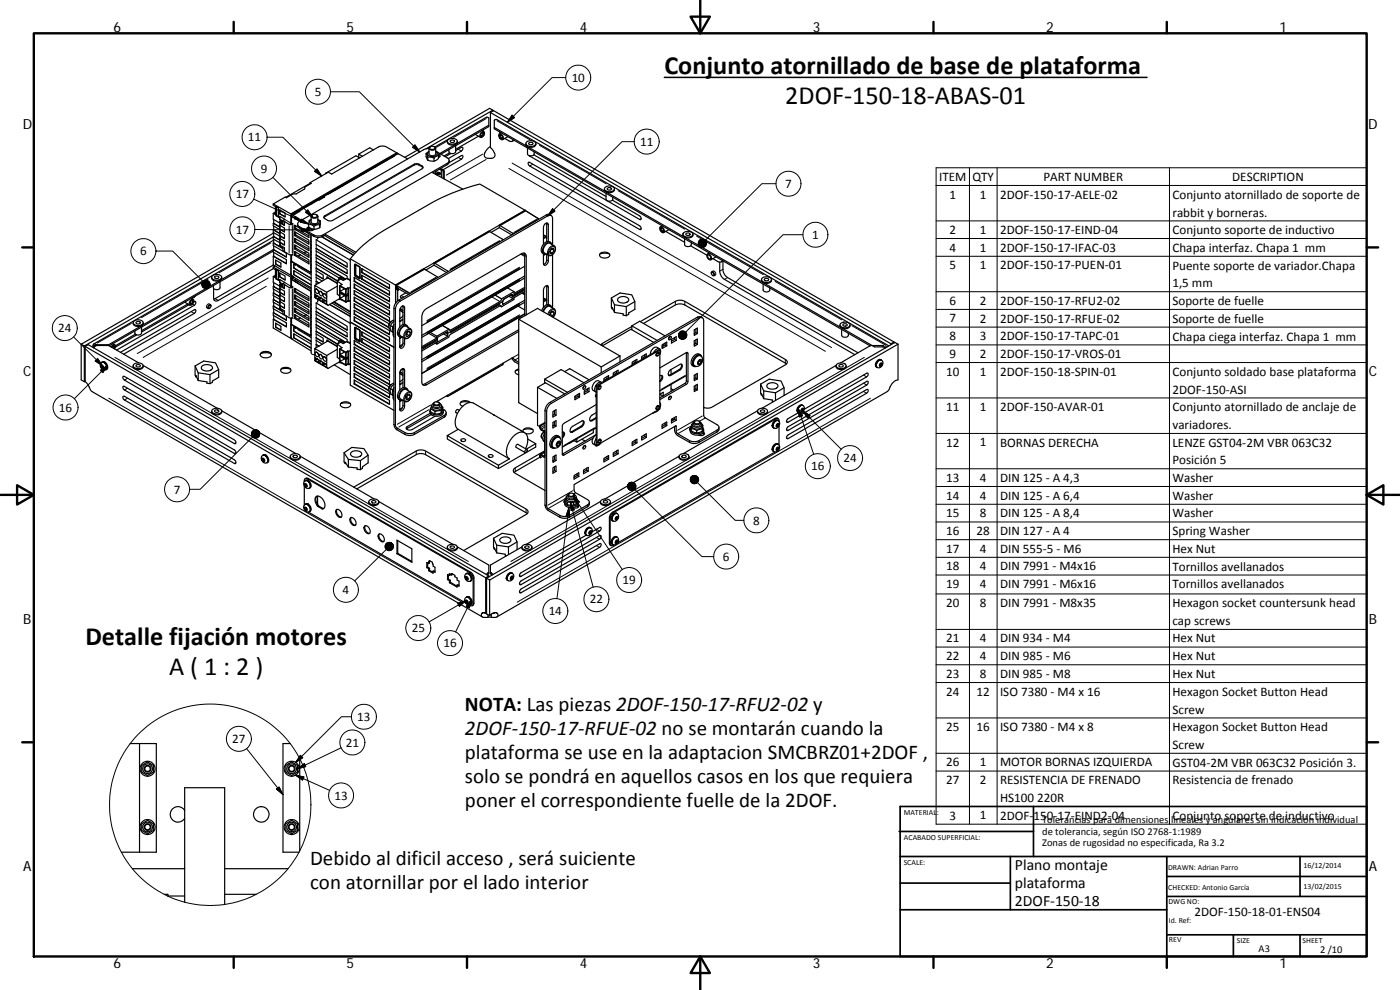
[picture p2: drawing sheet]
<svg xmlns="http://www.w3.org/2000/svg" width="420mm" height="297mm" viewBox="0 0 420 297" stroke-linecap="round" stroke-linejoin="round" font-family="sans-serif">
<defs><g id="words">
<g font-size="7.9">
<text x="199.4" y="22.1">Conjunto atornillado de base de plataforma</text>
<text x="235.7" y="31.1">2DOF‐150‐18‐ABAS‐01</text>
<text x="25.6" y="193.6">Detalle fijación motores</text>
<text x="50.7" y="202.6">A ( 1 : 2 )</text>
</g>
<g font-size="6.3">
<text x="139.5" y="213.3">NOTA: Las piezas 2DOF‐150‐17‐RFU2‐02 y</text>
<text x="139.5" y="220.5">2DOF‐150‐17‐RFUE‐02 no se montarán cuando la</text>
<text x="139.5" y="227.7">plataforma se use en la adaptacion SMCBRZ01+2DOF ,</text>
<text x="139.5" y="234.9">solo se pondrá en aquellos casos en los que requiera</text>
<text x="139.5" y="242.1">poner el correspondiente fuelle de la 2DOF.</text>
<text x="93.1" y="259.4">Debido al dificil acceso , será suiciente</text>
<text x="93.1" y="266.6">con atornillar por el lado interior</text>
</g>
<g font-size="4.7">
<text x="304.6" y="261.2">Plano montaje</text>
<text x="304.6" y="266.6">plataforma</text>
<text x="304.6" y="272">2DOF‐150‐18</text>
</g>
<g font-size="4.2">
<text x="34" y="9.6">6</text>
<text x="104" y="9.6">5</text>
<text x="174" y="9.6">4</text>
<text x="244" y="9.6">3</text>
<text x="314" y="9.6">2</text>
<text x="384" y="9.6">1</text>
<text x="6.8" y="38.7">D</text>
<text x="410.6" y="38.7">D</text>
<text x="7" y="112.9">C</text>
<text x="410.8" y="112.9">C</text>
<text x="7" y="187.1">B</text>
<text x="410.8" y="187.1">B</text>
<text x="7" y="261.3">A</text>
<text x="410.8" y="261.3">A</text>
<text x="34" y="290.4">6</text>
<text x="104" y="290.4">5</text>
<text x="174" y="290.4">4</text>
<text x="244" y="290.4">3</text>
<text x="314" y="290.4">2</text>
<text x="384" y="290.4">1</text>
</g>
<g font-size="3.9">
<text x="94.5" y="28.8">5</text>
<text x="171.6" y="24.6">10</text>
<text x="74.4" y="42.4">11</text>
<text x="192.1" y="43.8">11</text>
<text x="78.3" y="51.8">9</text>
<text x="70.7" y="59.5">17</text>
<text x="235.6" y="56.4">7</text>
<text x="281.8" y="54.3">ITEM</text>
<text x="284.9" y="59.6">1</text>
<text x="291.8" y="54.3">QTY</text>
<text x="294.1" y="59.6">1</text>
<text x="300.1" y="59.6">2DOF‐150‐17‐AELE‐02</text>
<text x="313.1" y="54.3">PART NUMBER</text>
<text x="351.9" y="59.7">Conjunto atornillado de soporte de</text>
<text x="369.8" y="54.3">DESCRIPTION</text>
<text x="351.9" y="65">rabbit y borneras.</text>
<text x="70.8" y="70.1">17</text>
<text x="243.7" y="71.7">1</text>
<text x="284.9" y="70.2">2</text>
<text x="294.1" y="70.2">1</text>
<text x="300.1" y="70.2">2DOF‐150‐17‐EIND‐04</text>
<text x="351.9" y="70.3">Conjunto soporte de inductivo</text>
<text x="42" y="76.6">6</text>
<text x="284.9" y="75.5">4</text>
<text x="294.1" y="75.5">1</text>
<text x="300.1" y="75.5">2DOF‐150‐17‐IFAC‐03</text>
<text x="351.9" y="75.6">Chapa interfaz. Chapa 1 mm</text>
<text x="284.9" y="80.8">5</text>
<text x="294.1" y="80.8">1</text>
<text x="300.1" y="80.8">2DOF‐150‐17‐PUEN‐01</text>
<text x="351.9" y="80.9">Puente soporte de variador.Chapa</text>
<text x="351.9" y="86.2">1,5 mm</text>
<text x="284.9" y="91.5">6</text>
<text x="294.1" y="91.5">2</text>
<text x="300.1" y="91.5">2DOF‐150‐17‐RFU2‐02</text>
<text x="351.9" y="91.5">Soporte de fuelle</text>
<text x="17.5" y="99.7">24</text>
<text x="284.9" y="96.8">7</text>
<text x="294.1" y="96.8">2</text>
<text x="300.1" y="96.8">2DOF‐150‐17‐RFUE‐02</text>
<text x="351.9" y="96.8">Soporte de fuelle</text>
<text x="284.9" y="107.4">9</text>
<text x="284.9" y="102.1">8</text>
<text x="294.1" y="107.4">2</text>
<text x="294.1" y="102.1">3</text>
<text x="300.1" y="107.4">2DOF‐150‐17‐VROS‐01</text>
<text x="300.1" y="102.1">2DOF‐150‐17‐TAPC‐01</text>
<text x="351.9" y="102.2">Chapa ciega interfaz. Chapa 1 mm</text>
<text x="283.9" y="112.7">10</text>
<text x="294.1" y="112.7">1</text>
<text x="300.1" y="112.7">2DOF‐150‐18‐SPIN‐01</text>
<text x="351.9" y="112.8">Conjunto soldado base plataforma</text>
<text x="351.9" y="118.1">2DOF‐150‐ASI</text>
<text x="17.7" y="123.5">16</text>
<text x="283.9" y="123.3">11</text>
<text x="294.1" y="123.3">1</text>
<text x="300.1" y="123.3">2DOF‐150‐AVAR‐01</text>
<text x="351.9" y="123.4">Conjunto atornillado de anclaje de</text>
<text x="351.9" y="128.7">variadores.</text>
<text x="283.9" y="134">12</text>
<text x="294.1" y="134">1</text>
<text x="300.1" y="134">BORNAS DERECHA</text>
<text x="351.9" y="134">LENZE GST04‐2M VBR 063C32</text>
<text x="243.4" y="141.1">16</text>
<text x="253.1" y="138.7">24</text>
<text x="351.9" y="139.3">Posición 5</text>
<text x="52.2" y="148.1">7</text>
<text x="283.9" y="144.6">13</text>
<text x="283.9" y="149.9">14</text>
<text x="294.1" y="144.6">4</text>
<text x="294.1" y="149.9">4</text>
<text x="300.1" y="144.6">DIN 125 ‐ A 4,3</text>
<text x="300.1" y="149.9">DIN 125 ‐ A 6,4</text>
<text x="351.9" y="144.7">Washer</text>
<text x="351.9" y="150">Washer</text>
<text x="283.9" y="155.2">15</text>
<text x="294.1" y="155.2">8</text>
<text x="300.1" y="155.2">DIN 125 ‐ A 8,4</text>
<text x="351.9" y="155.3">Washer</text>
<text x="226" y="157.4">8</text>
<text x="283.9" y="160.5">16</text>
<text x="293.1" y="160.5">28</text>
<text x="300.1" y="160.5">DIN 127 ‐ A 4</text>
<text x="351.9" y="160.6">Spring Washer</text>
<text x="283.9" y="165.8">17</text>
<text x="294.1" y="165.8">4</text>
<text x="300.1" y="165.8">DIN 555‐5 ‐ M6</text>
<text x="351.9" y="165.8">Hex Nut</text>
<text x="216.9" y="168.2">6</text>
<text x="283.9" y="171.1">18</text>
<text x="294.1" y="171.1">4</text>
<text x="300.1" y="171.1">DIN 7991 ‐ M4x16</text>
<text x="351.9" y="171.2">Tornillos avellanados</text>
<text x="102.8" y="178.2">4</text>
<text x="186.8" y="175.3">19</text>
<text x="283.9" y="176.4">19</text>
<text x="294.1" y="176.4">4</text>
<text x="300.1" y="176.4">DIN 7991 ‐ M6x16</text>
<text x="351.9" y="176.5">Tornillos avellanados</text>
<text x="164.7" y="184.6">14</text>
<text x="177" y="181">22</text>
<text x="283.9" y="182.1">20</text>
<text x="294.1" y="182.1">8</text>
<text x="300.1" y="182.1">DIN 7991 ‐ M8x35</text>
<text x="351.9" y="182.2">Hexagon socket countersunk head</text>
<text x="123.6" y="189.7">25</text>
<text x="351.9" y="187.5">cap screws</text>
<text x="133.1" y="194.2">16</text>
<text x="283.9" y="192.7">21</text>
<text x="294.1" y="192.7">4</text>
<text x="300.1" y="192.7">DIN 934 ‐ M4</text>
<text x="351.9" y="192.7">Hex Nut</text>
<text x="283.9" y="198.1">22</text>
<text x="283.9" y="203.4">23</text>
<text x="294.1" y="198">4</text>
<text x="294.1" y="203.4">8</text>
<text x="300.1" y="198.1">DIN 985 ‐ M6</text>
<text x="300.1" y="203.4">DIN 985 ‐ M8</text>
<text x="351.9" y="198">Hex Nut</text>
<text x="351.9" y="203.4">Hex Nut</text>
<text x="283.9" y="208.7">24</text>
<text x="293.1" y="208.7">12</text>
<text x="300.1" y="208.7">ISO 7380 ‐ M4 x 16</text>
<text x="351.9" y="208.7">Hexagon Socket Button Head</text>
<text x="351.9" y="214.1">Screw</text>
<text x="107.2" y="216.3">13</text>
<text x="283.9" y="219.3">25</text>
<text x="293.1" y="219.3">16</text>
<text x="300.1" y="219.3">ISO 7380 ‐ M4 x 8</text>
<text x="351.9" y="219.4">Hexagon Socket Button Head</text>
<text x="69.7" y="222.9">27</text>
<text x="103.8" y="224">21</text>
<text x="351.9" y="224.7">Screw</text>
<text x="283.9" y="229.9">26</text>
<text x="294.1" y="229.9">1</text>
<text x="300.1" y="229.9">MOTOR BORNAS IZQUIERDA</text>
<text x="351.9" y="230">GST04‐2M VBR 063C32 Posición 3.</text>
<text x="100.4" y="239.9">13</text>
<text x="283.9" y="235.2">27</text>
<text x="294.1" y="235.2">2</text>
<text x="300.1" y="235.2">RESISTENCIA DE FRENADO</text>
<text x="351.9" y="235.4">Resistencia de frenado</text>
<text x="284.9" y="245.9">3</text>
<text x="294.1" y="245.9">1</text>
<text x="300.1" y="240.6">HS100</text>
<text x="300.1" y="245.9">2DOF‐</text>
<text x="310.2" y="245.9">150‐17‐EIND2‐04</text>
<text x="311.3" y="240.6">220R</text>
<text x="351.9" y="246">Conjunto soporte de inductivo</text>
<text x="358.5" y="274.9">2DOF‐150‐18‐01‐ENS04</text>
</g>
<g font-size="3.1">
<text x="312.8" y="246.8">Tolerancias para dimensiones</text>
<text x="312.8" y="250.4">de tolerancia, según ISO 2768‐1:1989</text>
<text x="351.4" y="246.8">lineales y angulares sin indicación individual</text>
<text x="312.8" y="254">Zonas de rugosidad no especificada, Ra 3.2</text>
<text x="377.7" y="285.6">A3</text>
<text x="396.2" y="285.9">2 /10</text>
</g>
<g font-size="2.4">
<text x="271.2" y="244.4">MATERIAL:</text>
<text x="271.3" y="251.9">ACABADO SUPERFICIAL:</text>
<text x="271.2" y="259.7">SCALE:</text>
<text x="350.6" y="260.9">DRAWN: Adrian Parro</text>
<text x="391.2" y="260.6">16/12/2014</text>
<text x="350.6" y="267">CHECKED: Antonio García</text>
<text x="391.2" y="266.6">13/02/2015</text>
<text x="350.7" y="271.4">DWG NO:</text>
<text x="350.8" y="276.8">Id. Ref:</text>
<text x="350.8" y="282.8">REV</text>
<text x="371.2" y="282.9">SIZE</text>
<text x="390.9" y="282.9">SHEET</text>
</g>
</g></defs>
<g fill="none" stroke="#000" stroke-width=".36">
<path d="M144.4 39.8a.6 .6 0 0 1 1-.2 .6 .6 0 0 1-.1 1 .69 .69 0 0 1-.5 .6 .69 .69 0 0 1-.8-.3zM144.5 40a.4 .4 0 0 1 .6-.2 .4 .4 0 0 1 0 .7 .45 .45 0 0 1-.7 .4 .45 .45 0 0 1 0-.8zM144.6 39.9a.4 .4 0 0 1 .3 .5 .4 .4 0 0 1-.7 .1M144.6 39.2l.6 .3M144.9 39.8l.1 .3M145.2 38.9l-.3 .4M146.7 37.6l-14.7 8.5M147.2 33.8v10.5l1 1.3a1.15 1.15 0 0 1 .2 1.4 1.15 1.15 0 0 1-1.3 .5 1.22 1.22 0 0 1-1.3-.2 1.22 1.22 0 0 1-.4-1.3l.7-1.1 1.1-.9M147.2 33.8l120.2 69.3M147.2 33.8l.9-.6 120.2 69.4M147.9 33.1l-1-.6-25.4 14.7M147.9 33.1v.3"/>
<path d="M147.9 33.1l-20.1 11.6M148.3 38.2l114.1 65.9h3.8M149.9 39.5l.2 .5M150.4 39.8l-.6 .4M93.1 55v-.2l.3 .2-2 1.2v.5l-2.5 1.5h-1l-1.9 1.1-.4-.2-3.6 2.1M93.3 55.1l-.2-.1-7.3 4.2M95.5 59.9l-5.8 3.4M97 59.1l-1.5 .8M97 59.1l.3 .1M97.1 59l.3 .1-1.5 .9-.4-.1M97.1 59l-.1 .1M97.8 52h.1"/>
<path d="M97.8 52v.1M107.7 46.2l1 .7M107.7 46.2v1M107.9 47.4l-1.1-.7-9 5.3M112 45l-1-.7-3.3 1.9M119.1 46.2v.1M119.1 45.8l-3.1-1.7a2.69 2.69 0 0 0-2.4 0l-14.1 8.1-1-.5-5.4 3.1M119.3 46l-31.8 18.4M119.3 46l-.2-.2-31.8 18.4M119.3 46l-31.8 18.3M122.3 47.7l-2.9-1.6-22.3 12.9M127.9 46.1v.9l.5 1"/>
<path d="M127.9 46.1l.5 1M128.4 47.1l1.8 .3M128.4 48l1.8 .3M128.4 47.1v.9M128.7 44.5v1.6M128.7 45.5a.73 .73 0 0 0-.4 .9 .73 .73 0 0 0 .9 .5 1.39 1.39 0 0 0 2-.9l-.4-.5M128.7 44.6l-1.6 .3-37.2 21.5a.87 .87 0 0 0-.6 .8 .87 .87 0 0 0 .6 .9l4.2 2.4a3.2 3.2 0 0 0 2.9 0l37.2-21.5a.89 .89 0 0 0 .6-.8 .89 .89 0 0 0-.6-.9l-3.4-2M128.7 45.5l-.8 .6M129 44.1a.55 .55 0 0 0-.2 .7 .55 .55 0 0 0 .7 .3 .72 .72 0 0 0 .9-.1 .72 .72 0 0 0 .2-.8l-.2-.1M129 44.1l.2-.1a.74 .74 0 0 1 .8-.1 .74 .74 0 0 1 .4 .7 .89 .89 0 0 1-1.5-.4zM129.1 44l-.1 .1M129.8 51.8l9.1 4.9"/>
<path d="M130.2 47.4v.9M130.3 44l.1 .1M130.5 44.1l15.5-8.9 .7 .2v2.6l-14.4 8.3M130.8 51.5l1.3 .4-.1 .5-.7-.1 .1-.2 .7 .1M130.8 44.5v1.6M130.8 51.4v.9M130.8 52.1l.5 .1M130.8 45.4l.4 .3 .4 .9M131.3 52.3h-.5M131.4 46.2a.55 .55 0 0 1 .7 .5 .55 .55 0 0 1-.5 .6M131.6 46.7l.4 .3M131.6 46.6v.9l-1.4 .8"/>
<path d="M131.6 46.6l-1.4 .8M131.6 51.7l-.7 .4M131.6 46.7h.1M131.8 50.8l1.2 .5v2.2M132.1 50.6l1 .4 .2 .3v2.4M134.2 42.4a1.57 1.57 0 0 0 2.6 .9l.4-.5 .1-.4M134.5 42a1.72 1.72 0 0 1 2.7 .5 1.7 1.7 0 0 1-3-.2zM134.8 48.8l3.8-2.2a.6 .6 0 0 1 .3 .6 .6 .6 0 0 1-.4 .6l-5.5 3.1M134.8 48.2v.6l-.4 .5-4.4 2.6M134.9 45.8l-1.6 1M135.2 42.2a.62 .62 0 0 1 .7-.2 .62 .62 0 0 1 .4 .6 .63 .63 0 0 1-.7 .2 .63 .63 0 0 1-.4-.6zM135.3 46.1l-1.7 .9"/>
<path d="M136.7 43.7v1.8a1.14 1.14 0 0 1-2 0v-.6M136.7 45.2l1.7-1a.5 .5 0 0 1 .6 .4 .5 .5 0 0 1-.4 .6l-4.1 2.4M142.6 40.3l1.6 .9M143.6 40.9l-6.9 3.9M144.6 40.7l-.3 .2M149.8 40.2a1.08 1.08 0 0 1 1.1 .5 1.08 1.08 0 0 1-.1 1.2 1.21 1.21 0 0 1-1-1.7zM150 40.5a.63 .63 0 0 1 .7 .4 .63 .63 0 0 1-.2 .7 .92 .92 0 0 1-.5-1.1zM150.1 40.4v.4M150.4 40.5h-.1a.48 .48 0 0 0-.1 .6 .48 .48 0 0 0 .6 .2v-.1M150.5 41.4l.3 .1M151.5 41.5l1.3 .8a.82 .82 0 0 0 1.3-.3M152.4 41l-1.5 .9"/>
<path d="M154.3 42.1l-.5 .3M157.8 43.1a1.62 1.62 0 0 0 1.3 1.2 1.62 1.62 0 0 0 1.6-.6l.1-.6M158 42.7a1.85 1.85 0 0 1 2.8 .4 1.71 1.71 0 0 1-3-.1zM158.3 44.4v1.8a1.17 1.17 0 0 0 2 0v-.6M158.6 48.7l33.4 19.1a.61 .61 0 0 1 .4 .5 .61 .61 0 0 1-.3 .6l-33.1-19.1a.8 .8 0 0 1-.4-1.1zM158.8 42.8a.61 .61 0 0 1 .7-.2 .61 .61 0 0 1 .4 .7 .67 .67 0 0 1-.7 .2 .67 .67 0 0 1-.5-.6zM158.8 46.7l33.3 19.2a.61 .61 0 0 0 .3-.6 .61 .61 0 0 0-.4-.5l-8.2-4.8M160.2 46.5l21.7 12.4M181.4 56.7a1.57 1.57 0 0 0 2.5 .9l.5-.5v-.4M181.6 56.2a1.89 1.89 0 0 1 2.8 .5 1.72 1.72 0 0 1-3 0zM181.9 58v1.8a1.19 1.19 0 0 0 2 0v-.6M182.4 56.4a.64 .64 0 0 1 .7-.1 .64 .64 0 0 1 .4 .6 .71 .71 0 0 1-.7 .2 .71 .71 0 0 1-.5-.6z"/>
<path d="M82 61.2v.4l.7 .4v2.3l-.7-.3 .7-.4M82 72.9v.8l3.9 2.3v1.2M82 64v1.8l2 1.1M82 67v.8l2 1.1M82 69v.7l2 1.2M82 70.9v.8l2 1.1M82 76.9v2.6l5.5 3.2M82 72.9l2.9 1.7M82 61.2l5.3 3M82 75.3l-49.2 28.5M82 71.1l-56.7 32.7M82.1 79.5l-18 10.3"/>
<path d="M82.1 71.8v1.1l2.8 1.6M82.1 72.8l-.1 .1M82.1 72.1l-54 31.1M82.1 65.8v1.2l1.9 1.1M82.1 66.9l1.9 1.2M82.1 67.8v1.2l1.9 1-2-1 .1-.1M82.1 69.8v1.2l1.9 1M82.1 70.9l1.9 1.2M82.1 73.8v1.1l3.8 2.2M82.1 74.8l3.8 2.4M82.1 75.7v1.2l3.8 2.2M82.1 76.8l-.1 .1 3.9 2.2v-1.2l-3.9-2.2v-.8l-49.4 28.5"/>
<path d="M82.1 69.9l-57.7 33.4M82.6 79.8l-.6 .3M82.7 79.2l1.6 .9v-1.2l-1.6-.9v1.2l1.6 .9M82.8 78.1v1.1M82.8 61.9l.8 .4M82.8 61.9l.1 .1M82.8 61.9v2.8M82.8 64.7l.8 .4M82.9 62l.7 .3v2.7l-.7-.3zM82.9 64.7h-.1M83.6 62.3v2.7M83.9 65.8l1 .6"/>
<path d="M83.9 63l1.7 .9v1.2l-1.7-.9zM84 65.8l.9 .5M84 65.8h-.1M84 68.7l1.4 .9M84 66.4v7.5M84 72.7l1.4 .8M84 70.7l1.4 .8M84 71.5l1.4 .9v1.2l-1.4-.9zM84 69.5l1.4 .9v1.2l-1.4-.9zM84 67.5l1.4 .9v1.2l-1.4-.9zM84 66.8l1.4 .8zM84 66.5l.2-.3 .7 .6"/>
<path d="M84 63v1.1M84 64.1l1.6 .9M84.9 66.1v1l-.9-.6M85.4 75.5l-.5-.3v-.8l-.9-.5v-.5l1.4 .9v1.2l1.5 1h1M85.4 65.8l-1.5-.9v.9M85.4 65.8h.1M85.4 65.8l-.5 .3 .5 .4M87.3 76.5v5.8M87.3 64.2l.2 .1M87.4 78.5v3.8l.3 .5 5.7 3.5M87.4 78.5l2 1.1M87.5 64.3l-.2 .2v2.4l.2 .1"/>
<path d="M87.5 78.4l5.8 3.3M87.5 78.4l-.1 .1M87.5 64.9l-.1 2.2M87.5 76.5v1.9M87.6 64.5l-.2 .3 2.5 1.6M87.6 64.5l1.8 .9M87.9 67.2l-.8 .2-1.7-.9v1.1M88.1 64.2l-.5 .3M88.2 79.2l.5 .3M88.2 79.2v1.2l5.2 3.1M88.2 79.2v1.2M88.4 68.7l4.3 2.6v-1.2l-1.4-.9"/>
<path d="M88.4 73.4l4.3 2.6v1.2l-4.3-2.5zM88.4 71.5l4.3 2.5v1.2l-4.3-2.5zM88.4 69.5l4.3 2.6v1.2l-4.3-2.6zM88.4 75.4l4.3 2.6v1.2l-4.3-2.6zM88.4 65.4l1 .6M88.7 68.5l4 2.3M88.7 65.1v.5zM88.7 67.7v.8M88.7 69.7v.8M88.7 71.7v.8M88.7 73.7v.7M88.7 74.4l-.3 .3"/>
<path d="M88.7 74.4l4 2.3M88.7 72.5l-.3 .2M88.7 72.5l4 2.2M88.7 70.5l-.3 .2M88.7 70.5l4 2.2M88.7 68.5l-.3 .2M88.7 79.2l.1 .3zM88.7 75.6v.8M88.7 76.4l-.3 .2M88.7 76.4l4 2.2M88.7 79.3l.7 .4M89.3 67.2v.6l.4 .5 4.4 2.6a3.3 3.3 0 0 0 3.6-.4"/>
<path d="M89.4 79.6v.3l4 2.4M89.4 79.6l3.9 2.3v-1.6M89.4 65.4v.6l.6 .4M89.4 65.4l1.1 .7M89.6 63.4l.2 .1M89.6 63.4l-1.5 .8M89.7 68.3l-1.3-.8v1.2M89.7 63.3l-.1 .1M89.7 63.3l.3 .1-1.5 .9-.4-.1M90.1 76.5l-.6 .3M91.8 75.5l-.6 .3M92.5 68.5v.7"/>
<path d="M92.6 67.2l1.6 .7M92.6 67.2v.9l1.6 .7M92.6 68.4l.4 .8M92.6 68.1l-.2 .1a.61 .61 0 0 0-.2 .8 .61 .61 0 0 0 .8 .2l1.4-.4M92.9 68.3l-.8 .5M92.9 68.3l.3 .5 .6 .3M93.3 78.3l.1 .1M93.3 76.3l.1 .1M93.3 74.4h.1M93.3 72.4l.1 .1M93.3 70.4v2M93.3 74.4v1.9"/>
<path d="M93.3 76.3v2M93.3 78.3v2M93.3 72.4v2M93.4 64.9v1.6M93.4 70.5v35.4M93.4 65.9a.73 .73 0 0 0-.4 .9 .73 .73 0 0 0 .8 .5 1.4 1.4 0 0 0 2-.9l-.4-.5M93.4 65.8a1.23 1.23 0 0 0-.8 1.4M93.6 64.6a.84 .84 0 0 1 .9-.4 .84 .84 0 0 1 .6 .8 .85 .85 0 0 1-.9 .3 .85 .85 0 0 1-.6-.7zM93.8 64.4a.55 .55 0 0 0-.4 .7 .55 .55 0 0 0 .7 .4 .99 .99 0 0 0 1.3-.6M94.2 67.9v.9M94.9 79.3l6.9 4.1M94.9 77.3l9.3 5.6v.7"/>
<path d="M94.9 75.3l9.3 5.6v1.2l-9.3-5.6 9.3 5.6M94.9 73.3l9.3 5.6v1.2l-9.3-5.6 9.3 5.6M94.9 78.5l8.8 5.2M94.9 71.9l10.2 6.2M95 64.4l.4 .5M95.4 64.9v1.6M95.4 71.2v.2M95.4 65.9l.7 .4M95.9 67.4l-1.7 .5M95.9 67.4v.9M95.9 68.3l-1.7 .5M96.1 66.3l-.2 1.1"/>
<path d="M96.1 66.3l-.2 2M96.6 71.1l9.5 5.4M97.3 64.9l27.2-15.7h1.1l1.4 .9-.3 .5-26.9 15.5h-1.4l-1.2-.7zM97.4 70.7l9.1 5.4M97.7 70.3l9.1 5.4M105.1 77.7l.1 16.6M105.1 77.7l13.6 7.8M106.4 79.3l1.4 .6 .3 .4-.1 3.3-1.6-1zM106.8 79.5v3.1M106.8 79.5l1.2 .7v3M130.3 79.6l-2.5 1.4M130.3 78.9v.7"/>
<path d="M130.3 79.6l3.7 2.2M130.3 78.9l.2 .1M130.5 79l3.8 2.3 .1 .3M147 69.5l3.7 2.2 .2 .3M147 69.5l-.2-.2-16.5 9.6M147 69.5l-16.5 9.5M149.8 67.6l.3 .1M149.8 68.3l3.8 2.2M150.1 67.7l3.7 2.3 .1 .3M156.5 76.1l1 .6M157.3 75.9l.2 .7v18.2M157.5 79.9l-30.9 17.8"/>
<path d="M157.6 63.1l.2 .1-7.7 4.5M157.6 63.1l3.9 2.5 .1 .2M157.6 63.1l-7.8 4.5v.7l-2.4 1.4M157.6 63.1l-38.9 22.4v5.5M157.6 63.1l-13.6-7.9a60.7 60.7 0 0 0-15 6l-13.5 7.8a35.9 35.9 0 0 0-10.4 8.7M163.1 76.1v3a.57 .57 0 0 0 .6 .6 .57 .57 0 0 0 .5-.6l.3-.6 .1-1.9M163.1 70.7l1 .3M163.1 70.7h.1M163.7 76.3l-.6 .3M163.8 73.4l1.1-.5 1.4 .9a1.84 1.84 0 0 1 .1 1.9 1.84 1.84 0 0 1-1.7 .9l-1.3-.7a1.77 1.77 0 0 1 .4-2.5zM164.1 66.9v5.6M164.1 76.3v1.7a1.4 1.4 0 0 1-1 1.4"/>
<path d="M164.1 67.1h-.4M164.6 72.4v-5a.64 .64 0 0 0-.8-.5 .64 .64 0 0 0-.5 .7l-.2 .6v5.1M165 75.5h.1M165.1 75.5l.7 .4M165.2 72.7a1.9 1.9 0 0 0-2.7 1.6 1.33 1.33 0 0 0 .7 1.9M165.4 64.7l-.6-.4-.9 .2-44.3 25.6a3.1 3.1 0 0 0-1.4 2.4v34.9l.6 1.3 2.7 1.6a3.1 3.1 0 0 0 2.8 0l9.2-5.3 .4-.5v-.7M165.5 74.6l.6-.2 .2 .7-.5 .8-.7 .2-.1-.7zM165.5 74.6l.1 .1M165.6 74.7l-.5 .8M165.6 74.7l.7 .4M165.6 73.3a1.01 1.01 0 0 0-.9-.7 1.01 1.01 0 0 0-1 .6 2.09 2.09 0 0 0-.4 3h.6M165.8 73.5v-7.9a.86 .86 0 0 0-.4-.9 .86 .86 0 0 0-1 0l-44.3 25.6a3 3 0 0 0-1.4 2.5v34.8l.5 .8 2.3 1.4a3.2 3.2 0 0 0 2.8 0l9-5.2a.99 .99 0 0 0 .6-1.1 .99 .99 0 0 0-1-.8"/>
<path d="M165.8 76.4v16M180.1 76.2l1-.2 1.8 .2M180.2 76.1a1.72 1.72 0 0 1 2.8 .6 1.86 1.86 0 0 1-3.1-.1zM198.2 68.1a1.09 1.09 0 0 1 1 .5 1.09 1.09 0 0 1-.1 1.2 1.23 1.23 0 0 1-.9-1.7zM198.3 68.4a.69 .69 0 0 1 .7 .3 .69 .69 0 0 1-.1 .8 .85 .85 0 0 1-.6-1.1zM198.5 68.3l-.1 .3M198.7 67.7l-.5 .4M198.8 68.4a.4 .4 0 0 0-.3 .6 .4 .4 0 0 0 .6 .1M198.8 69.3l.3 .1M199.9 69.4l5.6 3.3M200.8 68.9l-1.6 .9M205 70.3a1.56 1.56 0 0 0 2.5 .9l.5-.5v-.4"/>
<path d="M205.1 69.9a1.78 1.78 0 0 1 2.9 .5 1.73 1.73 0 0 1-3-.2zM205.5 71.6v1.8a1.16 1.16 0 0 0 2 0v-.6M206 70a.58 .58 0 0 1 .7-.2 .58 .58 0 0 1 .3 .7 .58 .58 0 0 1-.7 .2 .58 .58 0 0 1-.3-.7zM207.3 73.8l4.8 2.8M212.3 76.2a1.09 1.09 0 0 1 1 .6 1.09 1.09 0 0 1-.1 1.2 1.23 1.23 0 0 1-.9-1.8zM212.4 76.6a.67 .67 0 0 1 .8 .3 .67 .67 0 0 1-.1 .8 .89 .89 0 0 1-.7-1.1zM212.9 75.9l-.6 .3M213.9 77.6l1.6 .9a.84 .84 0 0 0 1.3-.4M214.9 77.1l-1.6 .9M216 78.7v2.7a3.2 3.2 0 0 0 1.4 2.4l39.1 22.6M216.5 78.5l.5-.2v2.5a3.1 3.1 0 0 0 1.4 2.5l39.1 22.6M40 96.8a1.57 1.57 0 0 0 2.5 .9l.4-.4 .1-.5"/>
<path d="M40.1 96.4a1.84 1.84 0 0 1 2.9 .4 1.71 1.71 0 0 1-3 0zM40.9 96.6a.66 .66 0 0 1 .7-.2 .66 .66 0 0 1 .5 .6 .63 .63 0 0 1-.8 .2 .63 .63 0 0 1-.4-.6zM42.5 98.1v1.8a1.15 1.15 0 0 1-2 0v-.6M55.4 90.7l1.6 .9M56.4 91.2l-13.9 8M56.7 91.4l-14.2 8.2M57.3 90a.57 .57 0 0 1 .9 0 .57 .57 0 0 1-.1 .8 .77 .77 0 0 1-1.3 .6v-.6zM57.4 90.3l.1-.2a.41 .41 0 0 1 .5 .3 .41 .41 0 0 1-.2 .5l-.1 .2a.36 .36 0 0 1-.5 .2 .36 .36 0 0 1-.1-.6zM57.4 91.1l-.3 .1M57.4 90.2h.1a.43 .43 0 0 1 .2 .6 .43 .43 0 0 1-.7 .1M57.4 89.5l.6 .3M57.7 90.1l.1 .3"/>
<path d="M58.2 90.6a.44 .44 0 0 1 .6 .1 .44 .44 0 0 1-.2 .6l-23.6 13.8M58.6 88.8l-1 .6M62.1 92.4l.4 .2M62.8 91.2l.4 .2M63.3 91.8a.35 .35 0 0 0-.2-.4 .35 .35 0 0 0-.5 .3 .46 .46 0 0 0-.3 .5 .46 .46 0 0 0 .5 .4 .5 .5 0 0 0 .5-.4 .5 .5 0 0 0-.3-.6 .45 .45 0 0 0-.5 .4 .45 .45 0 0 0 .4 .5M63.5 83.2a1.57 1.57 0 0 0 2.6 .9l.3-.3 .1-.6M63.6 82.9a1.87 1.87 0 0 1 2.9 .3 1.75 1.75 0 0 1-3 0zM64.5 83a.58 .58 0 0 1 .7-.2 .58 .58 0 0 1 .3 .7 .59 .59 0 0 1-.7 .1 .59 .59 0 0 1-.3-.6zM66 84.5v1.8a1.14 1.14 0 0 1-2 0v-.6M82 80.1v.4l.7 .5v2.2l-.7-.2 .7-.4M82 91.8v.8l3.9 2.3v1.2l-3.9-2.3 .1-.1M82 93.8v.8l3.9 2.3v1.2l-3.8-2.4"/>
<path d="M82 83v1.7l2 1.2M82 85.9v.8l2 1.2M82 87.9v.8l2 1.1M82 95.8v2.6l5.5 3.2M82 89.9v.8l2 1.1M82 80.1l5.3 3M82.1 80.6l-16.6 9.5a.86 .86 0 0 1-1 .1 .86 .86 0 0 1-.4-.9v-2.8M82.1 84.8v1.2l1.9 1-1.9-1.1M82.1 86.8v1.1l1.9 1.1M82.1 87.8l-.1 .1 2 1.1M82.1 88.8v1.1l1.9 1.1M82.1 89.8l-.1 .1 2 1.1"/>
<path d="M82.1 92.7v1.2l3.8 2.1M82.1 94.7v1.1l3.8 2.2M82.1 91.8h-.1M82.1 90.7v1.2l2.8 1.6-2.9-1.7M82.7 98.2l1.6 .9v-1.2l-1.6-.9v1.2l1.6 .8M82.8 97v1.1M82.8 80.9l.8 .4M82.8 80.9h.1M82.8 80.9v2.8M82.8 83.7l.8 .4M82.9 80.9l.7 .4v2.6l-.7-.3zM82.9 83.6l-.1 .1"/>
<path d="M83.6 81.3v2.6M83.9 81.9l1.7 .9v1.2l-1.7-.9M83.9 81.9l.1 1.2M83.9 84.8v-.9l1.5 .8-.5 .4 .5 .3M83.9 84.8l1 .6M84 81.9v1.2M84 85.4v7.4M84 91.6l1.4 .9M84 89.7l1.4 .8M84 87.7l1.4 .8M84 90.4l1.4 .9v1.2l-1.4-.9zM84 88.5l1.4 .8v1.2l-1.4-.8z"/>
<path d="M84 86.5l1.4 .9v1.2l-1.4-.9zM84 92.4l1.4 .9v1.1l-.5-.3v-.8l-.9-.5zM84 84.8l.9 .5M84 84.8h-.1M84.9 85.1v.9l-.9-.6 .2-.3 .7 .6M85.4 94.5l1.5 .9 .9-.1 .1 .2M87.3 85.9l.2 .1M87.3 83.1l.2 .1M87.3 95.4v5.8M87.3 82.3l.2 .3M87.4 97.4v3.9l.3 .5 5.7 3.5M87.4 97.4l2 1.2"/>
<path d="M87.4 86l.1-2.2 5.8 3.6M87.4 82.2l-.1 .1M87.5 97.3l5.8 3.3M87.5 97.3l-.1 .1M87.5 95.4v1.9M87.5 83.2l-.2 .3v2.4M87.5 82.6h.1M87.5 82.6v.1M87.6 82.7h-.1M87.6 83.4l-.2 .3 1.3 .9M87.6 83.4l1.8 1M87.7 82.9l-.4 .2"/>
<path d="M87.9 83l-.4 .2M87.9 86.1l-.8 .3-1.7-1v1.2l-1.4-.9 1.4 .8M88 83.1l-.5 .3M88.1 83.1l-.5 .3M88.2 82.4v-1.2l5.2 3.1M88.2 99.4h.1M88.2 80.4h.1M88.2 82.4h.1M88.2 99.4l5.2 3M88.2 98.2v1.2M88.2 81.2v1.2M88.2 82.4l5.2 3.1"/>
<path d="M88.2 80.4l5.2 3.1M88.4 92.4l4.3 2.5v1.2l-4.3-2.5zM88.4 90.4l4.3 2.6v1.2l-4.3-2.6zM88.4 88.4l4.3 2.6v1.2l-4.3-2.6zM88.4 86.5l4.3 2.5v1.2l-4.3-2.5zM88.4 94.4l4.3 2.5v1.2l-4.3-2.6zM88.4 84.4l1 .5v-.5M88.4 84.4h.1M88.7 84v.6zM88.7 86.7v.8M88.7 88.6v.9M88.7 90.6v.8"/>
<path d="M88.7 92.6v.8M88.7 93.4l-.3 .2M88.7 93.4l4 2.2M88.7 91.4l-.3 .2M88.7 91.4l4 2.2M88.7 89.5l-.3 .1M88.7 89.5l4 2.2M88.7 87.5l-.3 .2M88.7 87.5l4 2.2M88.7 98.2l.1 .3zM88.7 98.5l-.5-.3v1.2l5.2 3.1M88.7 94.6v.8"/>
<path d="M88.7 95.4l-.3 .1M88.7 95.4l4 2.2M89.4 84.9l3.9 2.4v.6M89.4 84.4l4 2.3M89.4 98.6v.3l4 2.4M89.4 98.6l3.9 2.2v-1.6M90.1 95.4l-.6 .4M91.8 94.4l-.6 .4M93.3 99.2l.1 .1M93.3 97.3h.1M93.3 95.3l.1 .1M93.3 93.3l.1 .1"/>
<path d="M93.3 91.3l.1 .1M93.3 80.3l.1 .1M93.3 87.9l.1 .1M93.3 93.3v2M93.3 95.3v2M93.3 97.3v1.9M93.3 91.3v2M93.3 87.9v3.4M94.5 89.2v-3.6l3.6 2.1v3.6M94.5 89.2l4 2.4M94.6 86.8a.75 .75 0 0 1 .9 .3 .75 .75 0 0 1-.2 1 1.05 1.05 0 0 1-.7-1.3zM94.9 85.2l.1 .1"/>
<path d="M94.9 98.2l6.9 4.2M94.9 96.2l9.3 5.6v.8M94.9 94.3l9.3 5.5v1.3l-9.3-5.6M94.9 92.3l9.3 5.6v1.2l-9.3-5.6 9.3 5.6M94.9 81.3l2.1 1.2v1.2l-2.1-1.3 2.1 1.3M94.9 99.4l6.4 3.8M94.9 90.9l10.2 6.1M94.9 83.2l1.8 1.1M94.9 97.4l8.8 5.3M94.9 95.4l9.3 5.6M95.3 88.8l-.7 .5v-.9l.9 .5v.9l-1-.6M95.3 86.9l.3 .5"/>
<path d="M95.4 89.8v.6M95.7 84.9l-.8-.5 .8 .5M95.8 87.5a.76 .76 0 0 1 .8 .3 .76 .76 0 0 1-.1 1 1.04 1.04 0 0 1-.7-1.3zM96.5 89.5l-.7 .5v-.9l.9 .5v.9l-1.2-.7M96.5 87.6l.3 .5M96.7 90.5l1.2 .7M97 88.2a.75 .75 0 0 1 .8 .3 .75 .75 0 0 1-.1 1 1.12 1.12 0 0 1-.7-1.3zM97.7 90.2l-.7 .5v-.9l.9 .5v.9M97.7 88.3l.2 .5M97.9 91.2l.2 .1M98.1 91.3l.4 .3M98.2 83.5v-.4l3 1.9"/>
<path d="M98.2 83.1v.4M98.4 83.4l-3.9 2.2M98.9 91.3l6.2 3.6-6.2-3.5M99.6 90.9l5.6 3.4M100.1 90.7l5.1 3M100.3 90.6l4.9 2.9M101.2 85.9l-3.1 1.8M101.9 89.6l.6 .3M101.9 85.7l2 1.1v1.8l-1.9-1.1zM101.9 87.8l2 1.1v1.8l-1.9-1.1zM102.1 87.7l-.1 .1M102.5 89.9l-.6-.3-3.4 2"/>
<path d="M102.5 83.8h.1l-.7-.4 .3-.2 1.2 .7M102.5 85.4l-1.3-1.1v4l.7 .5M102.5 85.3l.1 .1-.6 .3M103.4 88.8l-1.4 .7v-1.6l1.7 1v1.6l-1.7-1M103.4 86.7l-1.4 .7v-1.5l1.7 1v1.5l-1.7-1M103.5 83.8l-1-.6a.93 .93 0 0 0-1.1 1M104.2 88.4l.2 .1v1.8M104.3 83.7l.9 .4M104.4 90.3v.1M104.4 90.3l-.6 .4M104.4 90.4l.2 .1M104.6 86.5v4l.6-.3"/>
<path d="M104.6 86.5l-.2-.1v1.8l-.6 .4M105.1 96.6l.1 16.7M105.1 96.6l13.1 7.6M105.2 86.2l-.6 .3M105.2 84.2l-1.3-.6-.9 .5-.7-.4-1.1 .6-6.3-3.8 6.4 3.8M105.2 94.3l-.1 2.3M105.2 94.3l-.1 .1M106.3 92.3l10.4 6M106.3 83.2l10.6 6.1v1.3l-10.6-6.2zM106.3 85.2l10.6 6.1v1.2l-10.6-6.1zM106.3 87.2l10.6 6.1v1.2l-10.6-6.1zM106.3 89.2l10.6 6.1v1.2l-10.6-6.2z"/>
<path d="M106.3 92.3v-1.2l10.5 6.1M106.3 93.1l10.6 6.1v1.2l-10.6-6.1zM106.3 95.1l10.6 6.1v1.2l-10.6-6.1zM106.4 96.2l-.1 .1M106.4 84.3l-.1 .1M106.4 86.3l-.1 .1M106.4 88.3l-.1 .1M106.4 90.3h-.1M106.4 92.2l-.1 .1M106.4 94.2l-.1 .1M106.4 83.3v1l10.5 6.1M106.4 85.3v1l10.5 6.1"/>
<path d="M106.4 87.2v1.1l10.5 6.1M106.4 89.2v1.1l10.5 6M106.4 91.2v1l10.3 6M106.4 93.2v1M106.4 95.1v1.1M106.4 96.2l10.5 6.1M106.4 94.2l10.5 6.1M106.4 98.3l.3-.1 1.4 1-.1 3.4-1.6-1zM106.7 98.4l.1 3.2M106.8 98.4v3.2M106.8 82.6l1.2 .6M106.8 98.4l1.2 .7v3.1l-1.2-.6"/>
<path d="M106.8 82.6l1.2 .7M106.8 98.4h-.1M108.6 80.6l8.3 4.8v1.2l-8.3-4.8zM108.6 82.6l8.3 4.8v1.2l-8.3-4.8zM108.6 99.5l8.3 4.8v1.3l-8.3-4.9zM108.7 83.7l-.1 .1M108.7 81.7l-.1 .1M108.7 80.7v1M108.7 82.7v1M108.7 99.6v1M108.7 83.7l8.2 4.7M108.7 81.7l8.2 4.8"/>
<path d="M116.7 97.5v.1M117.1 96.6l.3-.1-.7 1.1zM117.2 97.7l-.1 1.3 .7 .6M117.2 97.7l.6 .3v.3M117.8 99.6h.1M117.8 99.5v.1M118 97.8a1.87 1.87 0 0 0 0 2M118.1 97.8l-.3 .2M118.2 97.3l-.2 .8v2.2l.2 .8M118.2 96.1a1.85 1.85 0 0 0-1.2 2.6l.1 .1M118.2 96.4l-1 1.3M118.7 86.8l.6-.4v3.9"/>
<path d="M118.7 86.8v4.2M119.2 86.3l3.4 2M119.4 86.6v.5M120 93.1l.9 .8M120 93.1a1.04 1.04 0 0 1 1.3-1.1l.1 5.3M120 93.1v5M120.1 92.6l.8 .7M120.7 98.3l1-.5 1.5 .9a1.86 1.86 0 0 1 0 1.9 1.86 1.86 0 0 1-1.7 .9l-1.3-.7a1.78 1.78 0 0 1 .5-2.5zM120.8 91.8l-.2 .2M120.9 91.8v5.6M120.9 94.8l-.9 .8M121.8 87.9l-1.6 .9v.4l.5 .3"/>
<path d="M122.1 97.6a1.84 1.84 0 0 0-2.7 1.6 1.37 1.37 0 0 0 .7 1.9M122.2 99.6l.7-.3 .3 .5-.4 .9-.7 .3-.3-.5zM122.4 99.6l-.3 .7M122.5 98.2a1 1 0 0 0-.9-.7 1 1 0 0 0-1 .6 2.02 2.02 0 0 0-.4 3h.6M122.5 99.5l.7 .3M127.4 80.8l-8.4 4.8-.1 .9M129.1 99.7l2 1.2M131.3 83.3l-.1-.3-4-2.4-8.4 4.9-.1 1.3M132.8 97.7l1.9 1.1M133.7 99.8l.6 .4 .1 .7M133.8 99.8l.5 .2 .1-.6-3.1 1.8v.6l-4.7 2.7M150.1 91.8l.4 .3"/>
<path d="M151.3 89.7l-.5 .8-16.5 9.5M151.3 89.7h.1M152.3 86.4l2 1.1M152.7 88.9l1.2 .7M153.3 88.6l.6 .3v.7M153.6 88.5l-2.3 1.2M153.9 89.6l-3 1.8-.3-.8M154.3 87.5l-3.8 2.2-.4 .8-14.9 8.6-.4-.1-.1-.2-3.6 2.1M155.5 91.8l2 1.2M155.7 95.8l5.6-3.3 24.8 14.3M155.7 95.8v25l5.6 3.3M155.7 95.8l24.7 14.3"/>
<path d="M155.7 98.9l-28.2 16.3-.7 .2M156.2 94.9l-29.6 17.2M156.2 94.9l.5 .3M156.2 94.9l1.3-.7-30.9 17.8M156.7 87.9l.8 .4M157.5 90.7l-30.9 17.8M157.5 86.7l-3.7 2.1-.4-.3M157.5 83.4l-30.9 17.8M157.5 87.5l-3.2 1.8v.6l-3.8 2.2-.1-.4-.3 .1-14.9 8.5-.5 .9-3.6 2.1v-.6l-4.5 2.6M157.5 82.8l-30.9 17.8M157.5 90.1l-30.9 17.8M157.5 86.2l-3.2 1.8v-.5"/>
<path d="M157.9 94.5v-17.6a.86 .86 0 0 0-.4-.9 .86 .86 0 0 0-1 .1l-28.5 16.5a3.1 3.1 0 0 0-1.4 2.4v19.6a.86 .86 0 0 0 .4 .9 .86 .86 0 0 0 1-.1l27.7-15.9M163.1 93.5a1.87 1.87 0 0 1 1.9-1.6l1.3 .8a1.74 1.74 0 0 1-.3 2.5M163.1 89.6h.1M163.1 89.6l1 .4M164.1 85.7v5.7M164.6 91.4v-5.2a.57 .57 0 0 0-.6-.6 .57 .57 0 0 0-.6 .5l-.3 .9v5.2M165 94.7l.3-1.1 .7-.3 .3 .6-.4 .9-.4 .1M165.2 94.4l.7 .4M165.2 94.4h-.2M165.2 91.7a1.85 1.85 0 0 0-2.7 1.5M165.6 93.6l-.4 .8M165.6 92.3a.96 .96 0 0 0-.8-.8 .96 .96 0 0 0-1 .6l-.9 1.4"/>
<path d="M165.6 93.5l.7 .4M183.5 89.4v2.7l.2 .6M183.5 89.4l.9 2M183.5 89.4l2.6-1.5 3.5 .6 .9 2-2.6 1.5M183.7 92.7v-.4l.7 1.4M183.8 92.5l-.1 .2M184.4 93.7l2.6 .4v.5l.9 .1M184.4 91.4l3.5 .6M184.4 91.4v2.3M185.5 89.6a2.04 2.04 0 0 1 3.2 .4 1.93 1.93 0 0 1-3.4-.1zM187.9 92v2.7M189.6 97.8l2.4-1.4 7.6 4.4"/>
<path d="M189.6 98.9l-.2-.1-8.6 5M189.6 98l-9.3 5.5M189.6 98.9l6.6 3.8M189.6 97.8l7.6 4.4M189.6 97.8v1.1M190.5 90.5v2.3l-1.8 1.1v.4l-.8 .4M192.2 96.5l10.5-6.1a3.1 3.1 0 0 1 2.8 0l30.2 17.4a.85 .85 0 0 1 .6 .9 .85 .85 0 0 1-.6 .8l-21.9 12.6a2.97 2.97 0 0 1-2.6 .1M193.1 97l9.6-5.5a3.3 3.3 0 0 1 2.8 0l30.5 17.7M208.4 99l.9-.6v1.7l-.9 .5zM208.8 99.8l-.4 .3M208.8 98.7v1.1M208.8 99.8l.5 .3"/>
<path d="M210.8 95.4l-.7-.4-.8 .2-44.3 25.6a3.1 3.1 0 0 0-1.4 2.4v28.5l.7 1.3 3.7 2.2a3.3 3.3 0 0 0 2.9 0l5.6-3.3 .4-.5v-.7M213.5 82a.46 .46 0 0 1 .5-.5 .46 .46 0 0 1 .4 .6 .35 .35 0 0 1 0 .6 .35 .35 0 0 1-.5-.1M213.5 81.9a.49 .49 0 0 1 .6 .1 .49 .49 0 0 1-.1 .7l-.4-.4zM214 81.3l-.4 .3M214.7 82.5l-.4 .2M228.5 83.9a1.56 1.56 0 0 0 2.6 .9l.4-.5v-.4M228.7 83.4a1.72 1.72 0 0 1 2.8 .6 1.68 1.68 0 0 1-3-.3zM229 85.2v1.8a1.13 1.13 0 0 0 2 0v-.6M229.4 83.7a.69 .69 0 0 1 .7-.2 .69 .69 0 0 1 .5 .5 .66 .66 0 0 1-.7 .3 .66 .66 0 0 1-.5-.6zM252.1 97.5a1.67 1.67 0 0 0 2.9 .6l.1-.6M252.3 97.1a1.72 1.72 0 0 1 2.8 .5 1.73 1.73 0 0 1-3-.2zM252.6 98.8v1.8a1.16 1.16 0 0 0 2 0v-.6"/>
<path d="M253 97.3a.58 .58 0 0 1 .8-.2 .58 .58 0 0 1 .3 .7 .6 .6 0 0 1-.7 .1 .6 .6 0 0 1-.4-.6zM24.4 103.3l.9 .5M24.4 103.3v10.7l.9 .5M25.3 103.8v10.7M25.6 103.9v10.6l.8 1 1.1 1.9 117.3 67.7M25.6 103.9l.9-.5 120.2 69.4M25.6 114.3l-.3 .2M25.6 103.9l120.2 69.5M28.7 103.8l-.4-.1-.1 .4M28.9 103.7l-.8 .7M28.9 103.7h3.7M28.9 103.4l-.8-.1-.2 .9"/>
<path d="M30.4 109.7h.3l.3 .8h-.3l-.3-.4zM30.6 108.7a1.28 1.28 0 0 0-.3 1.6 1.28 1.28 0 0 0 1.6 .6M30.6 108.7a1.45 1.45 0 0 1 1.3 2.2M30.7 110l.3 .3M30.7 110l-.3 .1M30.7 109.7v.3M31 110.3l-.3 .2M31.4 108.9l.1-.3a1.35 1.35 0 0 1 .4 2.3M31.4 108.9a1.47 1.47 0 0 1 .5 2M31.4 108.6v.3M31.4 108.6l-.1 .2-.7-.1M31.4 108.6l-.5-.1-.3 .2"/>
<path d="M32.6 103.7l9 5.2M32.6 103.4h-3.7v.3M32.6 103.4v.3M33.3 104.1a.72 .72 0 0 1 .5-.6 .72 .72 0 0 1 .8 .2l-.3 1M33.5 104.2l.5-.5a.48 .48 0 0 1 .4 .4 .48 .48 0 0 1-.2 .5M33.8 103.8l.4 .1-.2 .6M33.9 103.1l.5 .3M34.2 103.7v.3M36.1 105.7l22.4-12.8a.6 .6 0 0 1 .3 .6 .6 .6 0 0 1-.5 .5l-21.2 12.3M36.9 119l.4-.1 33 19.1a.61 .61 0 0 1 .5 .5 .61 .61 0 0 1-.3 .6l-33.2-19.1-.4-.6zM36.9 116l.3-.1 33.1 19.1a.61 .61 0 0 1 .5 .5 .61 .61 0 0 1-.3 .6l-33.2-19.1-.4-.5zM37 112.9h.3l33 19.1a.56 .56 0 0 1 .5 .5 .56 .56 0 0 1-.5 .6l-33-19.1a.82 .82 0 0 1-.3-1.1z"/>
<path d="M40 109.7a1.57 1.57 0 0 0 2.5 .9l.4-.2 .1-.7M40.2 109.3a1.76 1.76 0 0 1 2.8 .6 1.8 1.8 0 0 1-3-.1zM40.6 100.3l-6 3.5M40.9 109.5a.6 .6 0 0 1 .8-.2 .6 .6 0 0 1 .3 .7 .66 .66 0 0 1-.7 .2 .66 .66 0 0 1-.4-.6zM41 100.5l-6.4 3.7M43 109.6l22.2 12.9M58.6 109.8v2.7l.2 .6M58.6 109.8l2.5-1.5 3.6 .6 .9 2-2.6 1.5M58.6 109.8l.9 2.1M58.8 113.1v-.4l.7 1.5M58.9 112.9l-.1 .2M59.5 114.2l2.6 .4v.4l.9 .1"/>
<path d="M59.5 111.9v2.3M59.5 111.9l3.5 .5M60.7 109.8a2.05 2.05 0 0 1 3.1 .6 2.04 2.04 0 0 1-3.4 .1zM63 112.4v2.7M65.6 110.9v2.3l-1.9 1.1v.4l-.7 .4M78.1 106.4a1.99 1.99 0 0 1 3.3 0M78.3 106.1a5 5 0 0 1 3 0M78.4 105.9a2.11 2.11 0 0 1 3 .4 1.9 1.9 0 0 1-2.9 .8l-.4-.7zM84.4 110.7l1-.2 1.8 .2M84.5 110.6a1.95 1.95 0 0 1 2.8 .5 1.78 1.78 0 0 1-3.1 0zM87.3 101.2l.2 .3M87.4 101.2h-.1"/>
<path d="M87.5 101.5v.1M87.5 101.5h.1M87.6 101.6h-.1M88.2 101.3v-1.2l5.2 3.2M88.2 101.3l5.2 3.1M88.2 100.1v1.2M94.5 108.2v-3.6l3.6 2.1v3.5M94.5 108.2l4 2.3M94.6 105.6a.81 .81 0 0 1 .9 .5 .81 .81 0 0 1-.2 .9h-.2a.97 .97 0 0 1-.5-1.4zM94.9 104.1l.1 .1M94.9 100.2l2.1 1.3v1.2l-2.1-1.3 2.1 1.2M94.9 102.2l1.8 1.1"/>
<path d="M95.3 107.7l-.7 .5v-.9l.9 .6v.9l-1-.6M95.3 105.9l.3 .4M95.7 103.9l-.8-.5 .8 .5M95.8 106.4a.76 .76 0 0 1 .8 .4 .76 .76 0 0 1-.1 .9 1.04 1.04 0 0 1-.7-1.3zM96.5 108.4l-.7 .5v-.9l.9 .6v.9l-1.2-.7M96.5 106.6l.3 .4M96.7 109.5l1.2 .7M97 107.1a.76 .76 0 0 1 .8 .4 .76 .76 0 0 1-.1 .9 1.08 1.08 0 0 1-.7-1.3zM97.7 109.1l-.7 .5v-.9l.9 .5v1M97.7 107.3l.2 .4M97.9 110.2h.2M98.1 110.2l.4 .3"/>
<path d="M98.2 102.5v-.5l3 1.9M98.2 102.1v.3M98.4 102.3l-3.9 2.3M100.3 109.5l4.9 2.9M101.2 104.8l-3.1 1.9M101.9 108.6l.6 .3zM101.9 108.6l-3.4 1.9M101.9 104.7l2 1.1v1.7l-1.9-1zM101.9 106.7l2 1.1v1.8l-1.9-1zM102.1 106.6l-.1 .1M102.5 102.8l-.5-.6 1.4 .7M102.5 104.3l-1.3-1v3.9l.7 .5"/>
<path d="M102.5 104.2l-.5 .4M103.4 105.6l-1.4 .8v-1.6l1.7 1v1.6l-1.7-1M103.4 107.7l-1.4 .8v-1.6l1.7 1v1.6l-1.7-1M103.5 102.8l-1-.6a.89 .89 0 0 0-1.1 .9M104.2 107.3l.2 .2v1.8M104.3 102.6l.9 .4M104.4 109.3l.2 .1M104.4 109.3l-.6 .3M104.6 105.5v3.9l.6-.3M104.6 105.5l-.2-.2v1.9l-.6 .3M105.2 113.3l-.1 2.3 13.1 7.5M105.2 105.2l-.6 .3"/>
<path d="M105.2 113.3h-.1M105.2 103.1l-1.3-.6-.9 .6-.7-.4-1.1 .6M106.3 111.3l10.4 6M106.3 114l10.6 6.1v1.2l-10.6-6.1zM106.3 102.2l10.6 6.1v1.2l-10.6-6.1zM106.3 104.1l10.6 6.2v1.2l-10.6-6.2zM106.3 106.1l10.6 6.1v1.2l-10.6-6.1zM106.3 108.1l10.6 6.1v1.2l-10.6-6.1zM106.3 111.3v-1.3l10.5 6.1M106.3 112l10.6 6.2v1.2l-10.6-6.2zM106.4 115.1l-.1 .1M106.4 103.3l-.1 .1"/>
<path d="M106.4 105.3h-.1M106.4 107.2l-.1 .1M106.4 109.2l-.1 .1M106.4 111.2l-.1 .1M106.4 113.2h-.1M106.4 102.3v1l10.5 6M106.4 104.2v1.1l10.5 6M106.4 106.2v1l10.5 6.1M106.4 108.2v1l10.5 6.1M106.4 110.1v1.1l10.3 5.9M106.4 115.1l10.5 6.1M106.4 112.1v1.1"/>
<path d="M106.4 114.1v1M106.4 113.2l10.5 6M106.8 101.6l1.2 .6M108.6 101.5l8.3 4.8v1.2l-8.3-4.8zM108.7 102.6l-.1 .1M108.7 100.6l-.1 .1M108.7 101.6v1M108.7 102.6l8.2 4.8M108.7 100.6l8.2 4.8M117.1 115.6l.2-.1-.6 1zM117.2 116.6v1.6l.6 .3M117.2 116.6l.6 .4v.3"/>
<path d="M117.4 115.4l-.1 .1M117.8 118.5v.1M117.8 118.5h.1M118 116.8a1.87 1.87 0 0 0 0 2M118.1 116.7l-.3 .3M118.2 116.3l-.2 .8v2.2l.2 .7M118.2 115a1.84 1.84 0 0 0-1.2 2.6l.1 .1M118.2 115.3l-1 1.3M120 112l.9 .8M120 101v3a.55 .55 0 0 0 .5 .6 .55 .55 0 0 0 .6-.5l.3-.7v-1.9M120 120v2.8M120.1 111.4l.8 .8"/>
<path d="M120.7 117.2l1-.4 1.5 .8a1.84 1.84 0 0 1 0 2 1.84 1.84 0 0 1-1.7 .9l-1.3-.8a1.77 1.77 0 0 1 .5-2.5zM120.9 103.3l-.9 .5M120.9 110.6v5.7M120.9 101.3l-.3-.1-.6 .3M120.9 110.7l-.6 .4M120.9 113.7l-.9 .8M120.9 101.2v1.7a1.4 1.4 0 0 1-.9 1.3M121.4 116.2v-5.1a.58 .58 0 0 0-.5-.6 .58 .58 0 0 0-.6 .5l-.3 .9v5.2M121.8 119.3l.9 .4M121.9 100.4l.9 .3M122.1 116.6a1.86 1.86 0 0 0-2.7 1.5 1.37 1.37 0 0 0 .7 1.9M122.2 118.5l.7-.2 .3 .6-.5 .8-.6 .3-.3-.6z"/>
<path d="M122.5 117.2a1.01 1.01 0 0 0-.9-.8 1.01 1.01 0 0 0-1 .6 2.04 2.04 0 0 0-.4 3.1h.6M123.2 118.9l-.8-.5-.4 .9M128.7 100l2.4 1.4M130.6 103l.5 .3M131.1 100.9v.5M131.1 101.4l-4.5 2.6M133.1 100.2l1.3 .7M134.4 100.9l-3.1 1.8-.2-.8M134.4 118.6l-.1 .4-.3-.2M151 108.9l-.2 .6-16.5 9.5M153.5 107.5l.2 .2M153.7 107.4l.6 1.1 1.4 .7"/>
<path d="M153.7 107.7h.1M155.7 111l-1 .2M155.7 110.7a.87 .87 0 0 0-1.1 .9 .87 .87 0 0 0 1.1 .8M155.7 108.7l-1.3-.8-.4-.7-23.1 13.4M161.3 116.2l5.8 3.3M163.5 113.8l4.9-2.9 6.8 4M163.5 115v-1.2l6.8 3.9M169.4 118.2l-5.7-3.3-2.4 1.3v11.4l.7 .4M169.4 111.5l1.6-.9 5.8 3.4M172.5 119l.4 .2M172.5 118.9l1.4-.9v1.1l-1.4 .8zM173.5 118.3v.6"/>
<path d="M173.5 118.9l.4 .2M173.5 118.9l-1 .5M175.2 115.9l.2-.1a.53 .53 0 0 1 .3 .6 .53 .53 0 0 1-.7 .4l-.1-.3zM175.3 115.8l-.3 .7M175.4 117.2l1.4-.8v1.1l-1.4 .8zM176.3 116.7v.5M176.3 117.2l.5 .3M176.3 117.2l-.9 .6M178.9 118.5l-.2 .3M178.9 118.3l-.2 .4 .2 .4M178.9 115.7v17.8l.3 .1M178.9 115.7l.3 .2"/>
<path d="M179.2 115.9v17.7M179.4 116.5l.4 .3M179.8 116.1l.4-.2a.42 .42 0 0 1 .1 .6 .42 .42 0 0 1-.6 .1zM179.8 115.8l.5 .2M180.3 116.1v-.2a.58 .58 0 0 0-.8 .2 .58 .58 0 0 0 .2 .8l.2-.1M180.4 110.1v1.8M180.5 114.7l-.8-.4a1.9 1.9 0 0 0-1.6 2.9l.7 .4M180.6 114.8a1.78 1.78 0 0 0-2.1 2l.1 .7 .3 .1M182.2 113v.6M182.5 113.7l-.3-.1-1 .5M182.7 113.6v-.9l-1.5 .9v.8M185 111.4v.5"/>
<path d="M185.3 112.1l-.3-.2-.9 .6M185.5 112v-.9l-1.4 .8v.9M186.1 106.8v1.8M186.1 106.8l-5.7 3.3M190.7 108.6l-1 .6M190.7 108.1v.5M190.7 108.6l.3 .2M191.1 108.7v-.9l-1.4 .8v.9M193.5 107l-.9 .6M193.5 106.5v.5M193.5 107l.3 .2M194 107.1v-.9l-1.4 .8v.9"/>
<path d="M196.2 105.8a1.5 1.5 0 0 1 1.8-1.1l.3 .6-.3 1.1M196.9 106.4l.3 .3M197.2 105.7l.5 .2M197.4 106l.2-.1a.48 .48 0 0 1 .1 .6 .48 .48 0 0 1-.6 .2zM197.8 106a.53 .53 0 0 0-.7-.3 .53 .53 0 0 0-.2 .7l.1 .4h.3M197.9 104.6l-.7-.4a1.93 1.93 0 0 0-2 2.2M198 112.8a.56 .56 0 0 1 .8 0 .56 .56 0 0 1 0 .8l-.8 .9M198 110.4l8-4.6h.4l-.1 9.2-8.3 4.9M198 105v17.7l-18.8 10.9M198 105l-18.8 10.9M198 105l-.2-.1-18.9 10.8M198.5 112.6a1.3 1.3 0 0 1-.5 1.6"/>
<path d="M198.7 103.5l1.4-.8v1.1l-1.4 .8zM199 118.8v-1.1l-1 .6 1 .6M199 103.3v.5M199.6 103.5l-.9 .5M199.6 102.9v.6M199.6 103.5l.5 .3M200.7 101.4l.1 .1M200.9 119l.2-.1a.39 .39 0 0 1 .4 .3 .39 .39 0 0 1-.2 .4 .34 .34 0 0 1-.5 .3 .34 .34 0 0 1-.2-.5zM200.9 101h.2a.39 .39 0 0 1 .4 .2 .39 .39 0 0 1-.2 .5 .4 .4 0 0 1-.7 .2 .4 .4 0 0 1 .2-.7zM200.9 111.2l3.1-1.9a.54 .54 0 0 1 .8 .1 .54 .54 0 0 1-.1 .8l-.7 .8-2.7 1.6a.62 .62 0 0 1-.8-.2 .62 .62 0 0 1 .2-.8zM201 118.9l-.4 .6M201 101l-.4 .6"/>
<path d="M201.4 116.6l.7 .4M201.4 110.9v1.4M201.4 115.3v2.1M201.5 101.9l1.4-.9v1.1l-1.4 .8zM202.4 101.9l-.9 .5M202.4 101.3v.6M202.4 101.9l.5 .2M204.4 109.2a1.41 1.41 0 0 1-.6 1.7l-3.2 1.7M206 105.8l-.1 8.9-7.9 4.7M206 112.7l-8 4.6M208.4 115.9l.9-.6v1.7l-.9 .5zM208.4 102.3l.9-.6v1.7l-.9 .5z"/>
<path d="M208.4 112.6l.9-.5v1.6l-.9 .5zM208.8 107.1a1.26 1.26 0 0 1 1.7-.1 1.26 1.26 0 0 1 .2 1.7 1.39 1.39 0 0 1-1.3 1.3 1.39 1.39 0 0 1-1.4-1l.2-1.2zM208.8 116.7l-.4 .3M208.8 103.1l-.4 .3M208.8 102v1.1M208.8 115.6v1.1M208.8 116.7l.5 .3M208.8 103.1l.5 .3M208.8 113.4l-.4 .3M208.8 112.3v1.1M208.8 113.4l.5 .3M209.5 109l.5 .3"/>
<path d="M209.9 108.1l.1 .3M210 108l.4 .1v.6l-.4 .6-.5-.1v-.6zM210 108.4l-.5 .5M210 108.4l.4 .3M210.2 106.4a1.97 1.97 0 0 0-2.7 1.9v1.1l.7 .5M210.6 107.1a.98 .98 0 0 0-.9-.8 .98 .98 0 0 0-1 .6 2.12 2.12 0 0 0-.4 3.1h.6M228.3 115.3v2.7l.2 .5M228.3 115.3l.9 2M228.3 115.3l2.6-1.5 3.5 .5 .9 2.1-2.6 1.5M228.5 118.5v-.4l.7 1.5M228.6 118.3l-.1 .2M229.2 119.6l2.6 .4v.4l.4 .1"/>
<path d="M229.2 117.3v2.3M229.2 117.3l3.5 .6M230.4 115.3a2.01 2.01 0 0 1 3.1 .5 2.06 2.06 0 0 1-3.4 .2zM232.7 117.9v2.3M235.3 116.4v2.3M250.9 109.6l-22.2 12.9M250.9 109.7a1.57 1.57 0 0 0 2.6 .9l.3-.2 .1-.7M251.1 109.4a1.82 1.82 0 0 1 2.8 .4 1.72 1.72 0 0 1-3-.1zM251.8 109.6a.62 .62 0 0 1 .7-.3 .62 .62 0 0 1 .5 .7 .64 .64 0 0 1-.7 .2 .64 .64 0 0 1-.5-.6zM261 103.7v.1M261.1 103.8l-112.8-65.1v-2.6l.8-.2 117.7 67.9M262.7 109.6l.5 .6"/>
<path d="M262.7 109.6l.2-.1 .3 .7M262.9 109.5l-.2 .1M264.2 109.2l.3-.2 .2 .2-.5 .7-.2-.3zM264.2 109.5l.3 .1M264.2 109.5h-.2M264.4 109.1l-.2 .4M264.4 109.1l.3 .1M264.5 108a1.33 1.33 0 0 0-1.8 1.5h.3M264.5 108a1.43 1.43 0 0 0-1.5 1.5M264.5 108a1.29 1.29 0 0 1 .3 1.6 1.29 1.29 0 0 1-1.6 .6M264.5 108a1.46 1.46 0 0 0-1.3 2.2M265.3 103.8l-4.1-.1-8.9 5.2"/>
<path d="M265.7 104.3l.1 .1M267.4 103.1v.3M268.3 102.9v-.3l-.9 .5M269.5 103.3v10.7a4.2 4.2 0 0 0-2.9 3.1l-117.5 68M269.5 103.3l-.9-.6-122.6 70.8M269.5 103.3l-122.6 70.7M63.5 123.4a1.65 1.65 0 0 0 1.3 1.2 1.65 1.65 0 0 0 1.6-.6l.1-.6M63.9 122.7a1.89 1.89 0 0 1 2.6 .6 1.72 1.72 0 0 1-3 .1zM64.5 123.1a.57 .57 0 0 1 .7-.2 .57 .57 0 0 1 .3 .7 .57 .57 0 0 1-.7 .2 .57 .57 0 0 1-.3-.7zM66.5 123.3l22.3 12.8M78.7 137.6h.3l.3 .4v.3l-.3 .1zM78.9 136.6a1.46 1.46 0 0 1 1.3 2.2"/>
<path d="M78.9 136.6a1.29 1.29 0 0 0-.3 1.6 1.29 1.29 0 0 0 1.6 .6M79 137.8l.3 .4-.3 .2M79 137.8l-.3 .2M79.1 137.6l-.1 .2M79.7 136.5l-.1 .2-.7-.1M79.7 136.8a1.47 1.47 0 0 1 .5 2M79.7 136.5v.3M79.7 136.8l.1-.2a1.33 1.33 0 0 1 .4 2.2M79.7 136.5l-.8 .1M87.1 136.9a1.57 1.57 0 0 0 2.6 .9l.3-.2 .1-.7M87.3 136.5a1.89 1.89 0 0 1 2.8 .4 1.66 1.66 0 0 1-1.5 .9 1.66 1.66 0 0 1-1.5-.9zM88 136.8a.65 .65 0 0 1 .8-.3 .65 .65 0 0 1 .4 .6l-.1 .1a.58 .58 0 0 1-.7 .2 .58 .58 0 0 1-.4-.6z"/>
<path d="M90.1 136.9l22.2 12.8M102.2 121.1a1.92 1.92 0 0 1 3.1 .4 1.81 1.81 0 0 1-3.2 0zM102.3 121.1l1-.2 1.8 .2M103.3 135.9v2.7l.3 .5M103.3 135.9l1.3 1.9M103.3 135.9l2.3-1.7 3.6 .4 1.3 2-2.3 1.6M103.6 139.1v-.4l1 1.4M103.7 138.8l-.1 .3M104.6 137.8v2.3M104.6 137.8l3.6 .4M105.4 135.7a2.13 2.13 0 0 1 3.2 .5 1.87 1.87 0 0 1-1.8 1 1.87 1.87 0 0 1-1.6-1.1zM108.2 138.2v2.7"/>
<path d="M110.5 136.6v2.3l-1.7 1.2v.4l-.6 .4M120.6 120.1l-.6 .4M120.7 120.1l.2 .1M120.8 122.3l-.8 .5M120.9 120.1v1.6a1.46 1.46 0 0 1-.9 1.3M121.4 120.4v1.6a1.08 1.08 0 0 1-1.4 1.1v-.3M129 123.3a1.87 1.87 0 0 0 2.7 1.5 1.37 1.37 0 0 0 1.3-1.5M129.1 124l-6.9 4a.61 .61 0 0 0-.2 .8 .61 .61 0 0 0 .8 .3l.9-.2 6.9-4M129.2 122.7l1.3 .8M129.2 122.7v.7l.7 .5 .6 .3v-.7M129.4 124.4l-7.4 4.3M129.5 121.8l-.3 .9"/>
<path d="M129.5 121.7a1.52 1.52 0 0 0 .9 1.4 1.52 1.52 0 0 0 1.7-.3l.4-.4v-.7M130 121.2v.5M130.1 121.1a.74 .74 0 0 0-.5 .8 .74 .74 0 0 0 .8 .6 1.36 1.36 0 0 0 2.1-1l-.5-.4M130.3 120.8a.82 .82 0 0 1 .9-.3 .82 .82 0 0 1 .6 .8 .82 .82 0 0 1-.9 .3 .82 .82 0 0 1-.6-.8zM130.4 120.7a.55 .55 0 0 0-.3 .7 .55 .55 0 0 0 .7 .3 .73 .73 0 0 0 .9 0 .73 .73 0 0 0 .2-.8l-.3-.2M131.3 120.3v.3M132 121.2v.5M132.4 123.2l-1.9 .3M132.4 123.2v.7M132.4 123.9l-1.9 .3M132.5 121.8l.4 .4M132.9 122.9a1.16 1.16 0 0 1-1.3 1.5 1.75 1.75 0 0 1-2.5-1.3l.1-.2"/>
<path d="M132.9 122.2l-.5 1M132.9 122.2l-.1 .8-.4 .9M134.2 130.7v1l15.4 8.9M137.5 128.8l15.4 8.9M137.5 128.8a3.7 3.7 0 0 1-.3-4.6 5.3 5.3 0 0 1 4.3-3.4l16 9M137.5 128.8l-3.3 1.9 15.4 8.9 3.3-1.9M137.8 123.1l-.4-.2a.64 .64 0 0 0-.5 .9l.4 .3M138.2 120.8a4.5 4.5 0 0 1 2.9 0 1.83 1.83 0 0 0-3 .4l.8 .7M138.3 131.9a.78 .78 0 0 1 .8-.3 .78 .78 0 0 1 .6 .6 .79 .79 0 0 1-.8 .3 .79 .79 0 0 1-.6-.6zM146.6 136.7a.78 .78 0 0 1 .8-.3 .78 .78 0 0 1 .5 .6l-.1 .1a.75 .75 0 0 1-1.2-.4zM148 124.4l.2 .1M148.1 124.4l.2 .2"/>
<path d="M149.6 139.6v1M156.2 129.1l.3 .2M156.4 129.2l.2 .1M157.1 129.6a1.05 1.05 0 0 1 1.4-1.2 1.03 1.03 0 0 1 1.1 .2 1.03 1.03 0 0 1 .2 1.1 2.15 2.15 0 0 1-2.1 .4M157.1 128.9l1-.2 1.8 .2M157.7 134.6a3.7 3.7 0 0 0-.3-4.8 4.3 4.3 0 0 0-4.6 2.9 4 4 0 0 0 .1 5M157.8 134.9h.2a.45 .45 0 0 1 .1 .6 .45 .45 0 0 1-.6 .1zM158.1 134.9l-2.7-1.6a.6 .6 0 0 0-.5 .9l2.7 1.6M158.4 131.7l2.4 1.4M160.8 133.1l-2.8 1.7M160.8 133.1v1l-11.2 6.5M162 127.7l.2 .1 .1 .9 1.3 .8"/>
<path d="M162 127.7l.1 1 1.4 1.1v6.9l-.1 .2-1.3-.6-.1 .9M162 137.2l.2 .1M162 137.2l-7.7 4.5M162.9 136.9l-.7 .4M163.2 129.8a1.19 1.19 0 0 0-.8 1.2M163.2 132.2l.3 .2M163.2 132.2l.3 .5M163.4 129.7l-.3 .1a1.1 1.1 0 0 0-.3 1.8M163.5 135.3l-8.9 5.1a.85 .85 0 0 0-.6 .8 .85 .85 0 0 0 .6 .8l9 5.2M163.5 135.6l-1.4 .7M163.5 130.2a1.51 1.51 0 0 0-.2 2.2M163.5 131.1l-.3 1.1"/>
<path d="M163.6 127l-1.4 .8M163.6 126.7l-1.6 1M163.6 137.2l-1.3-.6-.1 .7M165 121.4l44.8-26a.86 .86 0 0 1 1-.1 .86 .86 0 0 1 .4 1v28.4l.5 .7 3.5 2a.86 .86 0 0 1 .6 .8 .86 .86 0 0 1-.6 .9l-5.4 3.1a3.2 3.2 0 0 1-2.8 0l-3.8-2.3-.3-.4v-1.8l-30.6 17.7v1.6l.3 .7 3.7 2.2a.85 .85 0 0 1 .6 .8 .85 .85 0 0 1-.6 .8l-5.4 3.1a3.1 3.1 0 0 1-2.9 0l-3.6-2.1-.3-.6v-28.4l.1-.9zM165.9 126.7l1-.5v1.6l-1 .6zM165.9 137.1l1-.6v1.7l-1 .5zM165.9 123.5l1-.6v1.7l-1 .5zM166.4 131.6a1.3 1.3 0 0 1 1.8 0 1.3 1.3 0 0 1-.1 1.9 1.37 1.37 0 0 1-2 .8 1.37 1.37 0 0 1-.1-2.2zM166.4 137.9l-.5 .3M166.4 127.6l-.5 .2M166.4 126.5v1.1M166.4 136.8v1.1"/>
<path d="M166.4 137.9l.5 .3M166.4 127.6l.5 .2M166.4 124.3l-.5 .3M166.4 123.2v1.1M166.4 124.3l.5 .3M167.5 132.6v.3M167.5 132.9l-.4 .6 .4 .3M167.5 132.9l.5 .3M167.5 132.5h.5v.7l-.5 .6-.4-.1v-.6zM167.8 131a1.57 1.57 0 0 0-2.4 .9 1.6 1.6 0 0 0 .4 2.5M168.2 131.6a.99 .99 0 0 0-.9-.8 .99 .99 0 0 0-1 .6 2.09 2.09 0 0 0-.4 3.1l.6-.1M168.8 129.7a.65 .65 0 0 1 .7 .4 .65 .65 0 0 1-.3 .8l-.4 .5"/>
<path d="M169.1 129.6a1.26 1.26 0 0 1-.3 1.5M170.7 133.1h.1M170.8 133v.1M171.5 128.2l3.1-1.9a.53 .53 0 0 1 .7 .2 .53 .53 0 0 1-.1 .7l-.6 .9-2.8 1.5a.61 .61 0 0 1-.8-.2 .61 .61 0 0 1 .2-.8zM172.3 132.2l.8 .5v-1l-2.3 1.4M174.6 131.8l1 .5M175 126.2a1.4 1.4 0 0 1-.7 1.7l-3.1 1.7M175.2 133.8l.2-.1a.39 .39 0 0 1 .4 .3 .39 .39 0 0 1-.2 .5 .37 .37 0 0 1-.5 .2 .37 .37 0 0 1-.1-.6zM175.3 133.8l-.3 .6M178.7 133.6l.2 .2 .3-.1M178.8 133.6l-.7-.4a1.93 1.93 0 0 1 .8-2.8l-10.1 5.9M178.9 128.4l-.8 .4v1l-5 2.9"/>
<path d="M178.9 121.4l-10 6-.1 9.1h.4l8.7-5M178.9 123.8l-1.4 .9a.99 .99 0 0 0-.1 1.6l1.5-.8M178.9 131.6a1.34 1.34 0 0 0 .2 2.2l.6-.3 .6-.6M178.9 128.3l-10.1 5.9M178.9 125.3l-1.8 .9M179.4 132.6l.4 .3M179.8 131.8l.5 .2M179.9 132.1l.2-.1a.43 .43 0 0 1 .2 .6 .43 .43 0 0 1-.6 .2zM180.3 132.1v-.1a.59 .59 0 0 0-.8 .2 .59 .59 0 0 0 .2 .8l.2-.1M181.2 137.5l1.5-.8v1.1l-1.5 .8zM182.2 137.5l-1 .5M182.2 136.9v.6"/>
<path d="M182.2 137.5l.5 .3M184.1 135.9l1.4-.9v1.1l-1.4 .8zM185 135.9l-.9 .5M185 135.3v.6M185 135.9l.5 .2M189.7 132.6l1.4-.8v1.1l-1.4 .8zM190.7 132.6l-1 .5M190.7 132.1v.5M190.7 132.6l.4 .3M192.6 131l1.4-.8v1l-1.4 .9zM193.5 131l-.9 .5M193.5 130.4v.6"/>
<path d="M193.5 131l.5 .2M196.4 123.6l-.6 .4M196.9 122.5l.3 .3M197.2 121.8l.5 .1M197.4 122l.1-.1a.43 .43 0 0 1 .2 .6 .43 .43 0 0 1-.6 .2zM197.8 122.8l-.6 .6-.8 .2M197.8 122a.46 .46 0 0 0-.6-.3 .46 .46 0 0 0-.3 .6v.4l.4 .1M198 120.8l.3 .5-.3 1.1M198.7 127.4l1.4-.8v1.1l-1.4 .8zM199.6 127.4l-.9 .6M199.6 126.9v.5M199.6 127.4l.5 .3"/>
<path d="M201.5 125.8l1.4-.8v1.1l-1.4 .8zM201.7 125.7l.5 .3M202.4 128v1.1a2.11 2.11 0 0 0 1 1.6l3.6 2a3 3 0 0 0 2.8 0l5.4-3.1 .5-.4 .1-1M202.4 125.8l-.9 .5M202.4 125.2v.6M202.4 125.8l.5 .3M203.8 136.9a1.57 1.57 0 0 0 2.5 .9l.4-.4 .1-.5M203.8 136.9l-22.2 12.8M204 136.5a1.74 1.74 0 0 1 2.8 .6 1.83 1.83 0 0 1-3-.1zM204.7 136.8a.62 .62 0 0 1 .7-.3 .62 .62 0 0 1 .4 .7 .64 .64 0 0 1-.7 .2 .64 .64 0 0 1-.4-.6zM207.2 129a1.86 1.86 0 0 0 2.7 1.5 1.31 1.31 0 0 0 1.3-1.5M207.2 128.9l-.2 .1"/>
<path d="M207.5 128.6l1.6 .6M207.5 128.6v.7l1 .5 .6 .1v-.7M207.5 128.4a.99 .99 0 0 0-.2 1.1 .99 .99 0 0 0 1.1 .5 2.09 2.09 0 0 0 2.8-1.1l-.3-.5M207.5 128.2a.5 .5 0 0 0-.5 .3 .5 .5 0 0 0 .2 .6M207.7 127.4l-.2 1.2M207.7 127.4a1.36 1.36 0 0 0 .6 1.3 1.36 1.36 0 0 0 1.5 0l.8-.6 .1-.7M208.2 126.8v.6M208.2 126.7a.76 .76 0 0 0-.5 .9 .76 .76 0 0 0 .9 .5 1.43 1.43 0 0 0 2-1l-.4-.4M208.5 126.4l.1-.1a.76 .76 0 0 1 .8-.1 .76 .76 0 0 1 .5 .7 .78 .78 0 0 1-.9 .3 .78 .78 0 0 1-.5-.8zM208.6 126.3a.55 .55 0 0 0-.4 .7 .55 .55 0 0 0 .7 .4 .73 .73 0 0 0 .9 0 .73 .73 0 0 0 .2-.9l-.2-.2M210.2 126.8v.6M210.7 127.4l.2 .2"/>
<path d="M210.8 128.7l-1.7 .5M210.8 128.7v.6M210.8 129.3l-1.7 .6M210.8 130l.5 .3M210.9 127.6l-.1 1.1M210.9 127.6l-.1 1.7M211.1 129.7a.66 .66 0 0 1 .1 .9 .66 .66 0 0 1-.9 .1l-.7-.2M227.3 123.4a1.67 1.67 0 0 0 2.9 .6l.1-.6M227.3 123.3l-22.2 12.8M227.6 122.9a1.86 1.86 0 0 1 2.7 .4 1.72 1.72 0 0 1-3 .1zM228.2 123.2a.65 .65 0 0 1 .8-.3 .65 .65 0 0 1 .4 .7 .68 .68 0 0 1-.7 .2 .68 .68 0 0 1-.5-.6zM231.7 134.8l.1 .3 .4 .3"/>
<path d="M231.7 134.8h.3l.2 .6M231.7 127.7l.5 .7M231.7 127.7h.3l.2 .7M232 134.7l-.3 .1M232 127.6l-.3 .1M232.6 135.6l-47.2 27.3M233.2 127.4l.3-.3 .2 .3-.5 .6-.2-.2zM233.2 134.4l.3-.2 .2 .3-.5 .6-.2-.2zM233.2 127.7l.3 .1M233.2 134.7l.3 .2M233.2 127.7h-.2M233.2 134.7l-.2 .1"/>
<path d="M233.4 127.2l-.2 .5M233.4 134.3l-.2 .4M233.4 127.2l.3 .2M233.4 134.3l.3 .2M233.5 133.3a1.34 1.34 0 0 0-1.8 1.4h.3M233.5 133.3a1.46 1.46 0 0 0-1.5 1.4M233.5 126.2a1.36 1.36 0 0 0-1.8 1.4h.3M233.5 126.2a1.55 1.55 0 0 0-1.5 1.4M233.5 133.3a1.28 1.28 0 0 1 .3 1.6 1.28 1.28 0 0 1-1.6 .5M233.5 133.3a1.45 1.45 0 0 0-1.3 2.1M233.5 126.2a1.3 1.3 0 0 1 .3 1.6 1.3 1.3 0 0 1-1.6 .6M233.5 126.2a1.48 1.48 0 0 0-1.3 2.2"/>
<path d="M233.5 125.6l-.5-.2-.4 .1-48.8 28.2a2.03 2.03 0 0 0-.9 1.6v7.9l.5 .5M233.8 126.5a.63 .63 0 0 0-.2-.8 .63 .63 0 0 0-.7 0l-48.8 28.1a2 2 0 0 0-1 1.7v7.6a.63 .63 0 0 0 .4 .7 .63 .63 0 0 0 .8-.3M233.8 127.8v5.7M236.3 130.7l23.8-13.8a.5 .5 0 0 1 .5 .4 .5 .5 0 0 1-.4 .6l-23.7 13.7a.4 .4 0 0 1-.5-.2 .4 .4 0 0 1 .2-.5zM236.4 128.1l23.7-13.7a.38 .38 0 0 1 .5 .2 .38 .38 0 0 1-.2 .5l-.3 .4-23.6 13.6a.39 .39 0 0 1-.5-.1 .39 .39 0 0 1 .2-.6zM239.2 123.2l.4 .6M239.2 123.2h.2l.2 .6M239.4 123.1l-.2 .1M239.6 121.9l.8-.4 .5 .1a1.43 1.43 0 0 0-1.5 1.4l-.2 .1v-.5zM240.6 122.8l.3-.2 .2 .2-.5 .7-.2-.3zM240.6 123.1l.3 .2M240.6 123.1l-.1 .1"/>
<path d="M240.8 122.7l-.2 .4M240.8 122.7l.3 .1M240.9 121.6a1.28 1.28 0 0 1 .3 1.7 1.28 1.28 0 0 1-1.6 .5M240.9 121.6a1.45 1.45 0 0 0-1.3 2.2M241.4 122.8l18.8-10.9a.6 .6 0 0 1 .4 .6 .6 .6 0 0 1-.5 .6l-23.7 13.6a.59 .59 0 0 1-.4-.6 .59 .59 0 0 1 .5-.5l3.1-1.8M91.3 144.5a.65 .65 0 0 1 .2-.8 .65 .65 0 0 1 .8 0l48.8 28.2a2.17 2.17 0 0 1 .9 1.7M91.3 145.8v5.8M91.5 145.3l.2-.1 .4 .4v.4h-.4zM91.5 152.3h.2l.4 .4v.4h-.4zM91.6 143.6l.4-.2 .5 .2 48.8 28.1a2.09 2.09 0 0 1 .9 1.7M91.7 151.3a1.46 1.46 0 0 1 1.2 2.2M91.7 151.3a1.27 1.27 0 0 0-.3 1.6 1.27 1.27 0 0 0 1.5 .6"/>
<path d="M91.7 144.2a1.47 1.47 0 0 1 1.2 2.2M91.7 144.2a1.28 1.28 0 0 0-.4 1.7 1.28 1.28 0 0 0 1.6 .5M91.8 145.5l.3 .3M91.8 152.5l.3 .4M91.8 145.5l-.3 .1M91.8 152.5l-.3 .2M91.8 145.3v.2M91.8 152.3v.2M92.1 145.8l-.4 .2M92.1 152.9l-.4 .2M92.4 144.1l-.7 .1M92.4 144.4l.2-.2a1.36 1.36 0 0 1 .3 2.2"/>
<path d="M92.4 144.4a1.51 1.51 0 0 1 .5 2M92.4 144.1v.3M92.4 144.1v.2l-.7-.1M92.4 151.2l-.7 .1M92.4 151.5l.2-.2a1.36 1.36 0 0 1 .3 2.2M92.4 151.5a1.48 1.48 0 0 1 .5 2M92.4 151.2v.2M92.4 151.2v.2l-.7-.1M92.5 153.6l47.2 27.3M95.1 148.9a2.21 2.21 0 0 0 .5 2.9M95.3 148.8l.1 2.7M95.3 151.9l1.4 .8"/>
<path d="M95.3 151.9a2.01 2.01 0 0 1-.2-3 2.53 2.53 0 0 1 2 3.7l-.4 .1M95.3 151.9l.3-.1 1.3 .8M96.9 152.6l-.2 .1M97.2 152.5l-.3 .1M100.9 153a1.46 1.46 0 0 1 1.5 .6 1.46 1.46 0 0 1-.1 1.6 1.62 1.62 0 0 1-1.4-2.2zM101.1 152.8a1.7 1.7 0 0 0 1.4 2.3M104.6 140.1l2.6 .3v.4l1 .1M105.2 155.4a1.45 1.45 0 0 1 1.4 .7 1.45 1.45 0 0 1 0 1.5 1.6 1.6 0 0 1-1.4-2.2zM105.4 155.3a1.66 1.66 0 0 0 1.3 2.2M106.2 146.2l18.7-10.9a3.2 3.2 0 0 1 2.8 0l30.2 17.4a.85 .85 0 0 1 .6 .9 .85 .85 0 0 1-.6 .8l-18.7 10.8M107.1 146.7l17.8-10.3a3.1 3.1 0 0 1 2.8 0l30.6 17.7M109.4 157.9a1.45 1.45 0 0 1 1.4 .6 1.45 1.45 0 0 1 0 1.6 1.6 1.6 0 0 1-1.4-2.2z"/>
<path d="M109.6 157.7a1.7 1.7 0 0 0 1.4 2.3M110.7 150.6a1.59 1.59 0 0 0 2.6 .8l.4-.4v-.4M110.9 150.1a1.68 1.68 0 0 1 2.8 .6 1.82 1.82 0 0 1-3-.1zM111.6 150.4a.6 .6 0 0 1 .7-.3 .6 .6 0 0 1 .4 .7 .61 .61 0 0 1-.7 .2 .61 .61 0 0 1-.4-.6zM113.7 150.5l22.2 12.8M165.9 140.4l1-.6v1.7l-1 .5zM166.4 141.2l-.5 .3M166.4 140.1v1.1M166.4 141.2l.5 .3M169.4 150.6l-.1 .2M169.4 150.7a1.89 1.89 0 0 0 2.8 1.6 1.31 1.31 0 0 0 1.2-1.6M169.6 150.4a1.31 1.31 0 0 0 1.5 1.5 1.86 1.86 0 0 0 2.3-1.3l-.1-.2"/>
<path d="M169.6 150.1l-.4 .3 .2 .5M169.6 150.4l.7 1M169.6 149.7v.7M169.6 149.7l.7 1M170 149.3l-.4 .4M170 149.1a1.54 1.54 0 0 0 .9 1.4 1.54 1.54 0 0 0 1.6-.2l.4-.5v-.7M170.3 150.7l1.9 .2M170.3 151.4l1.9 .2M170.3 150.7v.7M170.4 148.6v.5M170.5 148.5a.75 .75 0 0 0-.5 .9 .75 .75 0 0 0 .9 .5 1.39 1.39 0 0 0 2-1l-.5-.4M170.7 148.2a.83 .83 0 0 1 .9-.3 .83 .83 0 0 1 .6 .8 .84 .84 0 0 1-.9 .3 .84 .84 0 0 1-.6-.8z"/>
<path d="M170.8 148.1a.54 .54 0 0 0-.3 .7 .54 .54 0 0 0 .7 .3 .85 .85 0 0 0 1.2-.7l-.3-.3M172.2 150.9v.7M172.3 142.7l1.4-.8v1l-1.4 .9zM172.5 148.6v.5M172.9 149.3l.4 .7M173.1 151.8l.5 .3M173.2 142.1v.6M173.2 142.7l.5 .2M173.2 142.7l-.9 .5M173.3 150l-1.1 .9M173.3 150v.7l-1.1 .9M173.4 151.4a.66 .66 0 0 1 .1 .9 .66 .66 0 0 1-.9 .2l-.7-.2"/>
<path d="M175.1 141l1.4-.8v1.1l-1.4 .8zM175.5 159.9l.5 .7M175.5 159.9h.2l.3 .7M175.7 159.8l-.2 .1M176.1 140.5v.5M176.1 141l.4 .3M176.1 141l-1 .6M177 159.5l.3-.2 .2 .3-.5 .6-.2-.2zM177 159.8l-.2 .1M177 159.8l.3 .2M177.3 158.4a1.47 1.47 0 0 0-1.6 1.4M177.3 158.4a1.36 1.36 0 0 0-1.8 1.4h.2"/>
<path d="M177.3 158.4h.1M177.3 158.4a1.47 1.47 0 0 0-1.3 2.2M177.3 158.4a1.29 1.29 0 0 1 .3 1.6 1.29 1.29 0 0 1-1.5 .6M177.5 159.6l-.3-.2-.2 .4M177.7 159.5l2.2-1.2a.43 .43 0 0 1 .6 .2 .43 .43 0 0 1-.3 .6l-24 13.9a.6 .6 0 0 1-.3-.6 .6 .6 0 0 1 .5-.5l19.6-11.4M180.2 150.6a1.58 1.58 0 0 0 2.6 .8l.3-.2 .1-.6M180.2 150.5l-22.2 12.8M180.4 150.1a1.71 1.71 0 0 1 2.8 .6 1.87 1.87 0 0 1-3-.1zM181.1 150.4a.68 .68 0 0 1 .7-.2 .68 .68 0 0 1 .5 .5 .66 .66 0 0 1-.7 .3 .66 .66 0 0 1-.5-.6zM183.4 155.6l.1 .5 .4 .2M183.4 155.6h.2l.3 .7M183.6 155.5l-.2 .1"/>
<path d="M184.9 155.2l.3-.2 .2 .3-.5 .6-.2-.2zM184.9 155.5l.3 .2M184.9 155.5l-.2 .1M185 155.1l-.1 .4M185.1 155.1l.3 .2M185.2 154.1a1.36 1.36 0 0 0-1.8 1.4h.2M185.2 154.1a1.47 1.47 0 0 0-1.6 1.4M185.2 154.1h.1M185.2 154.1a1.49 1.49 0 0 0-1.3 2.2M185.2 154.1a1.28 1.28 0 0 1 .2 1.6 1.28 1.28 0 0 1-1.5 .6M113.7 160.3a1.46 1.46 0 0 1 1.4 .7 1.46 1.46 0 0 1 0 1.6 1.62 1.62 0 0 1-1.4-2.3zM113.9 160.2a1.64 1.64 0 0 0 1.3 2.3"/>
<path d="M119.1 166.1l.3-.1 4.2 2.5M119.1 162.1l4.5 2.6v4l-4.5-2.6zM119.4 162.2v3.8M128.1 170.3l.6 .3M128.1 170.3l.2-.1 .6 .3M128.3 168.9v1.3M128.6 169.1l-.5-.3v1.5M128.7 170.6l.2-.1v.6M128.7 171.2l.2-.1 1.1 .6M128.7 170.6v.6M128.7 171.2l1.3 .8v-.6M128.9 168.6l-.3-.1v.6"/>
<path d="M128.9 168.6v-.4l.9 .5 .2 1.2 .5 .3v1.5l-.5-.3M128.9 168.6l-.3 .5M129.1 168.3l-.2 .3M130 171.4l.2-.2 .3 .2M134.2 164.2a1.57 1.57 0 0 0 2.6 .9l.4-.5 .1-.4M134.3 173.9l.6 .3M134.3 173.9l.3-.1 .5 .3M134.4 163.8a1.86 1.86 0 0 1 2.9 .4 1.73 1.73 0 0 1-3.1-.1zM134.6 172.5v1.3M134.9 172.7l-.6-.3v1.5M134.9 174.2l.2-.1v.6M134.9 174.8l.2-.1 2.1 1.2"/>
<path d="M134.9 174.2v.6M134.9 174.8l2.3 1.3v-.5M135.1 172.2l-.2 .5M135.2 164a.7 .7 0 0 1 .7-.2 .7 .7 0 0 1 .5 .5 .66 .66 0 0 1-.8 .3 .66 .66 0 0 1-.4-.6zM135.5 172.5l-.6-.4v.6M135.5 172.5v-.4l1 .5v.4l.7 .4v.7l.6 .3v1.5l-.6-.3M135.8 172.2l-.3 .3M137.2 175.6l.2-.2 .4 .2M137.3 164.1l9.4 5.4v2.6l-.5 .4M139.8 173.1h.3l.3 .8h-.3l-.3-.4zM139.9 172.1a1.29 1.29 0 0 0-.2 1.7 1.29 1.29 0 0 0 1.5 .5M140 172.1a1.47 1.47 0 0 1 1.2 2.2"/>
<path d="M140 179.2a1.43 1.43 0 0 1 1.2 2.2M140 179.2a1.28 1.28 0 0 0-.3 1.6 1.28 1.28 0 0 0 1.5 .6M140 172.1h-.1M140.1 173.4l.3 .3M140.1 173.4l-.3 .1M140.1 173.2v.2M140.4 173.7l-.3 .2M140.8 172.3l.1-.2a1.33 1.33 0 0 1 .3 2.2M140.8 172.3a1.46 1.46 0 0 1 .4 2M140.8 172v.3M140.8 172l-.1 .2-.7-.1M140.8 179.1l-.5-.1-.3 .2"/>
<path d="M140.8 179.1v.2M140.8 172l-.8 .1M140.8 179.1l-.1 .2-.7-.1M140.9 179.2a1.33 1.33 0 0 1 .3 2.2 1.44 1.44 0 0 0-.4-2zM142 173.6v7.5a.63 .63 0 0 1-.4 .7 .63 .63 0 0 1-.8-.3M142.2 173.4l-.2 .2M142.2 173.4v7.6l-.1 .5-.4 .2M145.8 173.4v10.5M146 173.5v10.7l.9 .5a1.66 1.66 0 0 1 2.4-.6M146 173.5l.9 .5M146.7 171.7l-.7 .7M146.7 173.1v-.3l-.9 .6"/>
<path d="M146.9 174v10.7M147.2 171.7l.7 .7M148.1 161.5v2.7l.3 .6M148.1 161.5l1 2.1M148.1 161.5l2.6-1.5 3.6 .6 .9 2-2.6 1.5M148.4 164.8v-.4l.7 1.5M148.5 164.6l-.1 .2M149.1 165.9l2.5 .4v.4l.5 .1M149.1 163.6v2.3M149.1 163.6l3.5 .5M150.3 161.5a1.96 1.96 0 0 1 3 .6 1.93 1.93 0 0 1-3.3-.1zM151.9 173.5l.5 .7"/>
<path d="M151.9 173.5h.3l.2 .7M152.2 173.4l-.3 .1M152.6 164.1v2.3M153.4 173.1l.3-.2 .2 .3-.5 .6-.2-.2zM153.4 173.4l-.1 .1M153.4 173.4l.3 .2M153.7 172a1.35 1.35 0 0 0-1.8 1.4h.3M153.7 172a1.46 1.46 0 0 0-1.5 1.4M153.7 172a1.27 1.27 0 0 1 .3 1.6 1.27 1.27 0 0 1-1.6 .6M153.7 172a1.46 1.46 0 0 0-1.3 2.2M153.9 173.2l-.3-.2-.2 .4M155.2 162.6v2.3"/>
<path d="M156.1 174.5l23.8-13.8a.5 .5 0 0 1 .6 .4 .5 .5 0 0 1-.4 .6l-23.7 13.7a.4 .4 0 0 1-.5-.2 .4 .4 0 0 1 .1-.5zM156.2 176.8l23.7-13.6a.5 .5 0 0 1 .6 .4 .5 .5 0 0 1-.4 .5l-23.7 13.7a.38 .38 0 0 1-.5-.1 .38 .38 0 0 1 .1-.5zM156.6 164.2a1.61 1.61 0 0 0 2.6 .9l.4-.5v-.4M156.7 164.1l-9.5 5.4v2.6l.5 .4M156.8 163.7a1.76 1.76 0 0 1 2.8 .6 1.83 1.83 0 0 1-3-.1zM157.5 164a.59 .59 0 0 1 .8-.3 .59 .59 0 0 1 .3 .8 .69 .69 0 0 1-1.1-.5zM176 160.6h.1M183.4 162.7l.5 .6M183.4 162.7h.2l.3 .6M183.6 162.6l-.2 .1M184.9 162.3l.3-.2 .2 .2-.2 .5-.3 .2-.2-.2zM184.9 162.6l.3 .2"/>
<path d="M184.9 162.6l-.2 .1M185 162.2l-.1 .4M185.1 162.2l.3 .1M185.2 161.2a1.31 1.31 0 0 0-1.8 1.4h.2M185.2 161.2a1.43 1.43 0 0 0-1.6 1.4M185.2 161.2a1.28 1.28 0 0 1 .3 1.6 1.28 1.28 0 0 1-1.6 .5M185.2 161.2a1.45 1.45 0 0 0-1.3 2.1M139.8 180.2h.3l.3 .7-.3 .1-.3-.4zM140.1 180.4l.3 .4M140.1 180.4l-.3 .2M140.1 180.2v.2M140.4 180.8l-.3 .2"/>
<path d="M144.6 184.1l-.1 .1a.87 .87 0 0 0 .3 1 .87 .87 0 0 0 .9 .1l.7-.1M145.3 183.8l.7 .3M146 183.7l-1.4 .4 .4-.3M146.4 184.4v.8h1M147.4 184.3v.9M148.6 183.8l-.9 .3M148.8 183.8l.5 .3M149.3 184.1a.85 .85 0 0 1-.1 1 .85 .85 0 0 1-1 .2l-.8-.1M39.1 223.1h2.8M41.9 223.1h5v32.6h-5M41.9 223.1v32.6M42.5 229.6l.3-.1a1.87 1.87 0 0 1 3.2 .4v.5a1.33 1.33 0 0 1-.8 1.8l-.2 .1a1.24 1.24 0 0 1-1.8-.2 1.39 1.39 0 0 1-.7-1.9z"/>
<path d="M85.8 229.6l.2-.1a1.91 1.91 0 0 1 3.3 .4 1.92 1.92 0 0 1-2 2.6l-.4-.2a1.3 1.3 0 0 1-1.1-1.6zM87.1 223.1h-2.2v32.6h4.9M89.9 227.6v27.7M36.4 255.7h5.5M42.5 247.1l.3-.1a1.87 1.87 0 0 1 3.2 .4v.5a1.34 1.34 0 0 1-.8 1.8l-.9 .5-.7-.4a1.3 1.3 0 0 1-1.1-1.6zM55.4 243.2a2.33 2.33 0 0 0-3.5-.6 2.33 2.33 0 0 0 0 3.5 2.33 2.33 0 0 0 3.5-.6M85.8 247.1l.2-.1a1.91 1.91 0 0 1 3.3 .4v.5a1.33 1.33 0 0 1-.9 1.8l-.9 .5-.6-.4a1.27 1.27 0 0 1-1.1-1.6zM39.7 260.6h15.7M49.3 268.3h1.1v.6M50.4 268.8h5M55.4 270.7v-34.4h12v35.1M67.4 268.3h9.5"/>
<path d="M67.4 260.6h19.1"/>
<circle cx="44.3" cy="230.7" r="1.44"/>
<circle cx="44.3" cy="230.6" r=".83"/>
<circle cx="44.3" cy="230.7" r="2.25"/>
<circle cx="44.3" cy="230.6" r="1"/>
<circle cx="87.5" cy="230.7" r="1.44"/>
<circle cx="87.5" cy="230.7" r="1"/>
<circle cx="87.5" cy="230.6" r=".82"/>
<circle cx="87.5" cy="230.7" r="2.26"/>
<circle cx="44.3" cy="248.2" r="1.44"/>
<circle cx="44.3" cy="248.1" r=".83"/>
<circle cx="44.3" cy="248.2" r="2.25"/>
<circle cx="44.3" cy="248.2" r="1"/>
<circle cx="78.4" cy="244.4" r="2.33"/>
<circle cx="87.5" cy="248.2" r="1.44"/>
<circle cx="87.5" cy="248.2" r="1"/>
<circle cx="87.5" cy="248.1" r=".82"/>
<circle cx="87.5" cy="248.1" r="2.25"/>
</g>
<g fill="none" stroke="#000" stroke-width=".3">
<path d="M99.2 27.5a3.8 3.8 0 0 1-5.6 3.2 3.8 3.8 0 0 1-.3-6.4 3.8 3.8 0 0 1 5.9 2.8v.4h8.7l18.1 18.1M145.9 35.6l-9.8 5.6M149.1 36.2l9.9 5.7M153.7 34.6l.7 .7-2.1 1.4zM169.8 23.3h-4.1l-13.4 13.4M76.1 59.7l16.5 7.5M80.1 41.2a3.8 3.8 0 0 1-5.5 3.2 3.8 3.8 0 0 1-.3-6.4 3.8 3.8 0 0 1 5.8 2.7v.5h4.8l11.6 11.6M81.9 53.2l11.9 11.9M95.1 50.7l1.4 2.1-2.1-1.4zM97.3 59v.2M118.4 46.8l-20 11.6M124.3 49.3v.3"/>
<path d="M124.5 43.5l1.5 2.1-2.2-1.4zM125.7 49.3v.2M126.7 49.8v.3M126.9 50.3l-1.5-.9-1.1 .2-27.1 15.7M128.7 46.1a1.14 1.14 0 0 0 2.1 0M131.2 52.2l-.1 .2M131.9 52.2l-.1 .2M132.4 51.1v2M132.6 51.1v2M133.1 51l-.3 .1M133.3 51.4l-.3 .1M134.1 42.4l-3.2 1.8"/>
<path d="M134.2 49v.4M137.6 47.2l.8 .5M137.6 44.8l.8 .5M144.9 46.2l-11 6.4M145.9 47.9l-10.8 6.1M152.7 50.5l95 54.9M153.7 48.9l95.9 55.4M159 46.8h.1M159.9 49.3l-.9 .5M161.9 43.6l20 11.6M185.5 57.2l20 11.6M190.3 42.5h-3.6l-22.3 22.2"/>
<path d="M232.9 55.1h-4.2l-17 17M280.9 50.3h129.3v197h-129.3zM280.9 55.6h129.3M290.9 50.3v197M299.2 50.3v197M351 50.3v197M46.8 75.3a3.8 3.8 0 0 1-5.6 3.3 3.8 3.8 0 0 1-.3-6.5 3.8 3.8 0 0 1 5.9 2.8v.4h5l9.1 9.1M76.5 68.9l16.4 .1M81.3 72.9l-15.5 9M82.7 64.2l-.1 .1M84.1 66.9v.7M84.1 68.9v.7"/>
<path d="M84.1 70.9v.7M84.1 72.8v.8M85.4 65.8l1.9 1.1M86.8 67.8v8.1M87.3 66.9h.1M87.3 67.1l-.4 .3M87.4 67.1l.3 .2M87.5 66.9l.4 .3M87.7 67.8v8.1M87.7 76.4l.2 .1M87.9 67.6v8.5M88.2 64.2l-.4 .3"/>
<path d="M89.9 68.1v.3M89.9 63.3v.1M90.4 68.5l2.5 .5-2.5 .5zM90.6 65.8l2 1.4-2.4-.5zM92.4 63l1.4 2.1-2.1-1.4zM92.4 68.2v.4M93.4 66.5a1.19 1.19 0 0 0 2 0M93.6 68.6l.6 .3M94.1 70.5v.4M94.9 76.5h.1M94.9 74.5h.1M94.9 78.5h.1"/>
<path d="M95.4 60.1l-5.2 3M95.4 71.4l-.5 .5v13.5M97 70.5v.4M97.4 64.8v.2M97.7 70.3v.2M106.4 79.4l.3 .1M106.7 79.3l.1 .2M106.7 79.5h.1M107.8 79.9l.1 .2M149.9 72.2l-14.8 8.6M150 72.4l-14.8 8.6M156.3 76.3l1.1 .6"/>
<path d="M157.5 76.7l.4 .2M158 63.4l3.3 2M161.1 65.8l-6.9 3.9M161.2 66l-6.9 4M161.4 65.6l.2 .2M161.4 65.6h.1M161.6 65.8h.1M161.6 65.7v.1M163.2 70.7l.5 .3M163.6 76.3l-.5 .3M163.7 71l-.6 .4M163.7 71l.4 .2"/>
<path d="M163.7 71h.4M163.8 71.3l-.6 .3M164 64.5l.4 .2M164.1 71.2h.1M164.1 78l.4 .3M164.1 67.1l.4 .3M165.2 74.4a.81 .81 0 0 1 1.2-.4 .81 .81 0 0 1 .1 1.3 1.22 1.22 0 0 1-1.8 1 1.95 1.95 0 0 1 .5-1.9zM165.8 62.6l.7 .8-2.1 1.3zM166.2 73.7a2.05 2.05 0 0 0-1.7 2.8M192.4 68.6l-.4 .2M192.4 65.6l-.4 .2M209.1 70.8l20 11.6"/>
<path d="M241 70.4h-6l-29.2 29.3M280.9 66.3h129.3M280.9 71.6h129.3M280.9 76.9h129.3M39.4 97l-10.2 5.9M57.4 93.5l.9 .5M57.8 91.3l.5 .3M58.2 89.1h.1M62.5 83.8l-20.1 11.5M62.8 91.2a.75 .75 0 0 0-.7 1.2M64.6 89.6l.9 .5M79.9 85.9l-37 21.4"/>
<path d="M80.5 83.4l-39.3 22.7M82.7 83.2h-.1M84.1 85.9v.7M84.1 87.9v.6M84.1 89.8v.7M84.1 91.8v.7M85.4 84.8l1.9 1.1M86.8 86.7v8.2M87.3 86l-.4 .3M87.4 86l.3 .2M87.5 85.9l.4 .2M87.7 86.7v8.2"/>
<path d="M87.7 95.4l.2 .1M87.9 86.6v8.4M88.2 83.2l-.4 .2M94.9 99.4h.1M94.9 93.5h.1M94.9 82.4h.1M94.9 80.5h.1M94.9 97.4v.1M94.9 95.4v.1M94.9 84.4h.1M95 86.7l-.5 .3M95.4 90.4l-.5 .5v13.4"/>
<path d="M96.2 87.4l-.5 .3M97.4 88.1l-.5 .3M98.4 83.4l2.8 1.7M101.9 89.6h.1M101.9 88.8v.8M101.9 83.4l-.4 .7M102.2 87.7l-.2 .1M102.2 83.2h.3M102.6 85.4l-.5 .3M104.3 88.4l-.5 .4M104.3 86.4l-.5 .3M104.4 88.2l-.5 .3"/>
<path d="M104.4 86.6l-.5 .3M104.4 88.6l-.5 .3M104.4 90.4l-.5 .2M106.4 98.4h.3M106.4 82.5h.3M106.7 98.2l.1 .2M106.7 98.4h.1M106.7 82.5h.1M106.8 82.6h.1M106.8 82.7l-.1 .3M107.8 98.9l.1 .2M107.9 83.3h.1"/>
<path d="M107.9 83.3l-.1 .3M108 83.2l.1 .2M108 99.2l.1 .1M108 80.2l.1 .2M118 98.4l.2 .1M118.2 92.5l.5 .3M118.7 85.6l.2 .1M118.7 86.8h.1M118.8 85.5l.2 .1M118.9 86.7l-.2 .1M118.9 86.7h.1M118.9 86.5v.2"/>
<path d="M118.9 86.4l.1 .1M119 86.5l.2 .1M119.1 85.9l3.5 2M119.2 85.7l3.5 2M119.5 86.6v.4M119.5 86.6v.1M119.6 90.1l.5 .2M120 96.2v.1M120 93l.2 .1M120.2 93.1l.1 .2M120.2 92.6v.5M120.3 93.2l.6 .6"/>
<path d="M120.4 88.7l.8 .4M120.9 96l-.7 .4M120.9 95.8l-.9 .5v.2M121 92.1l.4 .2M122.1 99.3a.76 .76 0 0 1 1.1-.4 .76 .76 0 0 1 .3 1.1 1.47 1.47 0 0 1-1.9 1.3 1.68 1.68 0 0 1 .5-2zM122.8 87.9l.2 .1M122.8 88.1v.1M122.8 87.8v.1M122.9 87.9l.1 .1M123 88v.1M123.1 98.6a2.06 2.06 0 0 0-1.7 2.9M130.8 83.2l-7.5 4.4"/>
<path d="M130.9 83.5l-7.5 4.3M132.9 97.7l1.7 1M134.7 98.8l.5 .2M147.7 89.2l2.2 1.2M148.7 88.6l1.7 1M149.9 91.2l-14.8 8.5M150 91.4l-14.8 8.5M150 90.9l-14.8 8.6M150.1 91.8l.4 .2M151.3 89.7l-.5 .8M151.4 89.7h-.1M153.4 88.5l-1.9 1.1"/>
<path d="M153.4 88.4l.3 .2M153.5 88.4l.4 .2M153.6 88.5l.3 .2M155.9 94.7l-27.8 16.1M155.9 80.2l-27.8 16M155.9 95l-27.8 16M155.9 94.5l-27.8 16M155.9 91.2l-27.8 16.1M155.9 80.7l-27.8 16.1M155.9 80.4l-27.8 16.1M155.9 84l-27.8 16M155.9 91.5l-27.8 16.1"/>
<path d="M155.9 91l-27.8 16M155.9 84.2l-27.8 16.1M155.9 83.7l-27.8 16M156.1 95.1l.4 .2M156.7 88l.7 .4M157.3 86.7l-3.2 1.8M157.3 87.2l-3.2 1.8M157.3 86.9l-3.3 1.9M163.2 89.6l.5 .4-.6 .3M163.8 90.2l-.6 .4M164.1 89.9v.1M164.1 90.1l-.3 .1"/>
<path d="M164.1 89.9l-.4 .1 .1 .2M164.1 90.2h.1M164.1 85.9l.4 .2M164.7 94.1a1.3 1.3 0 0 1 1.8-1 1.82 1.82 0 0 1-.4 1.9M166.2 92.6a1.84 1.84 0 0 0-1.8 1.5M202.7 90.5v1M205.5 90.5v1M209.3 95.2l.5 .2M214 81.3a.77 .77 0 0 1 .7 1.2M216.9 80.8l-.9 .5M218.3 83.3l-.8 .5M232.6 84.5l20.1 11.5"/>
<path d="M255.7 97.7l10.2 5.9M280.9 87.5h129.3M280.9 92.8h129.3M280.9 98.1h129.3M22.1 101.1l8.6 8.6M27.9 103.7l.3 .2M28.6 103.3v.4l-.3 .2M29.3 107.6l1.4 2.1-2.1-1.4zM30.1 111.1l2.1-1.4-1.4 2.1zM30.3 109.6a.58 .58 0 0 1 .7 .3 .58 .58 0 0 1-.2 .8 .84 .84 0 0 1-.5-1.1zM30.6 108.7a1.55 1.55 0 0 1 1.3 2.2M32.2 109.7l-9.9 9.9"/>
<path d="M32.6 119.5l106.1 61.2M34.5 107.2l106.1 61.3M38.2 119.5l-.8 .5M38.2 116.5l-.8 .5M38.2 113.5l-.8 .5M93.4 105.9l.4 .4 .7 .1M94.9 103.4h.1M94.9 101.4h.1M95 105.7l-.5 .3M96.2 106.4l-.5 .3M97.4 107.1l-.5 .3M98.4 102.3l2.8 1.7"/>
<path d="M101.9 108.6h.1M101.9 107.7v.9M101.9 102.4l-.4 .7M102.2 106.7h-.2M102.2 102.2h.3M102.6 104.3l-.5 .3M104.3 107.4l-.5 .3M104.3 105.3l-.5 .3M104.4 107.1l-.5 .3M104.4 105.5l-.5 .3M104.4 107.6l-.5 .3M104.4 109.3l-.5 .2"/>
<path d="M106.4 101.5h.3M106.7 101.5h.1M106.8 101.6h.1M106.8 101.6l-.1 .3M107.9 102.2h.1M107.9 102.2l-.1 .3M108 102.2l.1 .2M118 119.3l.2 .1M118 100.3l.2 .2M118 117.3l.2 .1M120 111.9l.3 .3M120 115.2h.1"/>
<path d="M120 115.2l.1 .2M120.1 115.4l-.1 .1M120.1 101.4l-.1 .1M120.1 101.4v.1M120.2 111.6v.4M120.3 112.1l.6 .6M120.4 101.2l-.3 .2M120.9 115l-.7 .4M120.9 114.7l-.9 .5M121 102.9l.4 .3M121 110.8l.4 .3M122.2 118.1a.77 .77 0 0 1 1.1-.2 .77 .77 0 0 1 .2 1.1 1.4 1.4 0 0 1-1.9 1.2 1.77 1.77 0 0 1 .6-2.1z"/>
<path d="M123.1 117.5a2.07 2.07 0 0 0-1.7 2.9M127.5 115.2l.5 .2M130.9 102.1l-4.1 2.4M131.1 101.9l-4.3 2.4M131.1 102.3l-4.3 2.5M150 109.9l-14.8 8.5M151 109l-.2 .5M153.7 107.4v.2l-.2-.1M153.7 107.6v.1M155.6 106.3l-1.5 .9M155.6 107.4l-1 .6M180.8 103.1v.6"/>
<path d="M198 114.4h.1M201.1 112.5l.2 .1M203.8 110.9l.2 .1M205.6 115.1l.4 .2M205.6 112.7l-7.2 4.1M206 105.8l.4 .2M206 114.2l.4 .3M208.8 102.9l-.4 .3M209.8 108.1a.51 .51 0 0 1 .8-.1 .51 .51 0 0 1-.1 .8 .63 .63 0 0 1-.4 .6 .63 .63 0 0 1-.7-.2v-.6zM210.1 106.7a2.21 2.21 0 0 0-1.7 3M235.7 107.9v1M259.2 117.5l.8 .5"/>
<path d="M259.2 112.6l.8 .5M259.2 115l.8 .5M259.4 107.2l-106.1 61.3M261.2 119.5l-106 61.2M264.1 109.1a.38 .38 0 0 1 .7-.2 .38 .38 0 0 1-.1 .6 .43 .43 0 0 1-.6 .5 .43 .43 0 0 1-.1-.8zM264.4 108a1.62 1.62 0 0 0-1.2 2.2M264.8 104.1l.9 .2M280.9 103.5h129.3M280.9 108.8h129.3M280.9 119.4h129.3M70.8 138.8l-.4 .3M70.8 135.8l-.4 .3"/>
<path d="M70.8 132.8l-.4 .3M75.8 131.1l-15.7 15.7h-3.2a3.8 3.8 0 0 0-5.6-3.2 3.8 3.8 0 0 0-.3 6.4 3.8 3.8 0 0 0 5.9-2.7v-.5M78.7 137.5a.6 .6 0 0 1 .7 .3 .6 .6 0 0 1-.3 .8 .85 .85 0 0 1-.4-1.1zM79 136.6a1.57 1.57 0 0 1 1.2 2.1M118.2 127.4l.5 .2M119.2 128.5v.4M120.1 120.3l-.1 .1M120.1 120.3v.1M120.4 120.1l-.3 .2M121 121.7l.4 .2M121.5 129.8v.5M122.2 128v.5"/>
<path d="M124.3 129.8v.5M124.9 135.4v1M127.7 135.4v1M128.7 122.9l-9 5.2M129.3 121.5l-10.1 5.8M130 121.7a1.14 1.14 0 0 0 2 0M133.3 124.7v.4M162 128.2l.2 .1M162.4 136.7h-.4M162.4 136.4v.3M162.4 128.8v.2M163.3 129.3v.2"/>
<path d="M163.4 135.8l-.9 .5M163.5 127.6l-1.2 .7M163.5 128.1l-1 .6M163.5 129.9l.1 .1M163.6 129.1l-.3 .1M163.6 136.8h-.3v.3M163.6 123.2l.4 .3M165 120.8l.4 .2M166.4 127.4l-.4 .3M167.4 132.6a.51 .51 0 0 1 .7-.1 .51 .51 0 0 1 0 .8 .56 .56 0 0 1-.6 .6 .56 .56 0 0 1-.5-.6zM167.7 131.2a2.18 2.18 0 0 0-1.7 3M168.8 136.3l.4 .2"/>
<path d="M171.6 129.5l.2 .1M174.4 127.9l.2 .1M177.5 126.1l.2 .1M178.4 128.4l-9.1 5.3M201.9 125.8v.3M207 132.2v.5M207.3 127.9l-3.7 2.1M208.2 127.4a1.19 1.19 0 0 0 2 0M209.8 132.2v.5M210.8 124.8l-7.5 4.3M211.1 129.7v.5M211.6 125.5l-1.6 .9"/>
<path d="M215.2 129.1v.5M232.6 125.5l.2 .1M233.2 127.2a.37 .37 0 0 1 .6-.1 .37 .37 0 0 1-.1 .6 .44 .44 0 0 1-.6 .5 .44 .44 0 0 1-.1-.8zM233.2 134.3a.35 .35 0 0 1 .4-.2 .35 .35 0 0 1 .2 .5 .47 .47 0 0 1-.3 .5 .47 .47 0 0 1-.6-.2zM233.4 126.2a1.62 1.62 0 0 0-1.2 2.1M233.4 133.3a1.6 1.6 0 0 0-1.2 2.1M236.1 131.3l.4 .3M236.1 128.9l.4 .2M236.1 126.4l.4 .3M239.5 122.6l.4 2.5 .9-.3-.3-.6M239.5 122.6l.9 1.4M239.5 122.6l4.7 13.7"/>
<path d="M240.6 122.7a.34 .34 0 0 1 .5-.2 .34 .34 0 0 1 .1 .5 .46 .46 0 0 1-.3 .5 .46 .46 0 0 1-.6-.2zM240.9 121.6a1.55 1.55 0 0 0-1.3 2.2M240.9 123.3l11.6 11.5M240.9 123.3l2.2 1.4-.7 .7zM280.9 130h129.3M91.4 145.1a.66 .66 0 0 1 .7 .3 .66 .66 0 0 1-.1 .8 .79 .79 0 0 1-.6-1.1zM91.5 152.1a.61 .61 0 0 1 .6 .4 .61 .61 0 0 1-.2 .7 .8 .8 0 0 1-.4-1.1zM91.7 144.2a1.6 1.6 0 0 1 1.2 2.2M91.7 151.3a1.56 1.56 0 0 1 1.2 2.2M92.5 143.6l-.2 .1M95.3 151l-.1 .2M154.6 140.4v1"/>
<path d="M157.9 152.8v1M163.6 151.5l.4 .3M164.5 152.6v.5M168 154.7v.5M169.3 149.8l-4.5 2.6M170.4 149.1a1.19 1.19 0 0 0 2.1 0M170.7 152.6l-.8 2.1 1 .1-.1-1.6M170.7 152.7l-3.6 26.9M170.9 154.7v.5M171.2 150.7l1.1 2.3-.6 .2M171.3 152.4l-.1-1.7 .5 1.8M171.7 152.7l6.3 23.5"/>
<path d="M171.9 147.3l-7.4 4.3M172.1 148.8l14.7 22.1M172.1 148.8l1.8 1.8-.9 .6zM172.7 147.8l-.5 .4M173.4 151.5v.4M176.3 151.5v.5M176.9 159.4a.39 .39 0 0 1 .7-.1 .39 .39 0 0 1-.1 .6 .4 .4 0 0 1-.4 .4 .4 .4 0 0 1-.4-.4zM177.2 158.4a1.58 1.58 0 0 0-1.2 2.1M179 158.8l.9 .5M182.9 155.3l.2 .2M183.8 153.7l.3 .1M184.9 155.1a.37 .37 0 0 1 .5-.1 .37 .37 0 0 1 0 .6 .4 .4 0 0 1-.3 .4 .4 .4 0 0 1-.5-.2z"/>
<path d="M185.1 154.1a1.56 1.56 0 0 0-1.2 2.2M190.5 146.8l20.2 20.2h3.5M209.3 144.8l11.4 11.3h2.6M280.9 140.7h129.3M280.9 146h129.3M280.9 151.3h129.3M280.9 156.6h129.3M115.9 164.9l-9.5 9.4M139.7 173a.64 .64 0 0 1 .7 .3 .64 .64 0 0 1-.1 .8 .82 .82 0 0 1-.6-1.1zM140 172.1a1.59 1.59 0 0 1 1.3 2.2M140 179.2a1.58 1.58 0 0 1 1.3 2.2M141.3 171.7l-.2 .2"/>
<path d="M141.5 179.9l-4.8 9.7M141.5 179.9l-.6 2.5-1-.5zM146.5 171.9v.4M147.4 171.9v.4M153.4 173a.38 .38 0 0 1 .6-.1 .38 .38 0 0 1-.1 .6 .39 .39 0 0 1-.4 .4 .39 .39 0 0 1-.4-.4zM153.6 172a1.58 1.58 0 0 0-1.2 2.1M155.9 172.7l.4 .2M155.9 175.2l.4 .2M155.9 177.6l.4 .2M179 161.3l.9 .5M179 163.7l.9 .5M182.9 163l.2 .1"/>
<path d="M184.9 162.2a.34 .34 0 0 1 .4-.2 .34 .34 0 0 1 .2 .5 .47 .47 0 0 1-.3 .5 .47 .47 0 0 1-.6-.1zM185.1 161.2a1.55 1.55 0 0 0-1.2 2.1M280.9 161.9h129.3M280.9 167.2h129.3M280.9 172.5h129.3M280.9 178.2h129.3M137.4 181l2.4-.8-1.9 1.7zM139.7 180.1a.59 .59 0 0 1 .7 .3 .59 .59 0 0 1-.2 .7 .82 .82 0 0 1-.5-1zM139.8 180.2l-11 6.4M142.2 181l-.2 .1M145.9 183.8h.1M280.9 188.8h129.3"/>
<path d="M280.9 194.1h129.3M280.9 199.5h129.3M105.5 215.1h-3l-13.8 13.6M280.9 204.8h129.3M280.9 215.4h129.3M74 224.6l10.9 13.8M83 236.7l.7-.6 1.2 2.3zM88.7 232.6l10.2 4.6M88.7 232.6l2.5 .5-.4 1zM89.3 230.7l2-1.6 .4 .9zM90.2 226.6l.7 .8-2.2 1.3zM102.4 224.4l-13.1 6.3"/>
<path d="M280.9 226h129.3M280.9 231.4h129.3M280.9 242h129.3"/>
<circle cx="173.5" cy="23.3" r="3.7"/>
<circle cx="72.7" cy="58.2" r="3.8"/>
<circle cx="79.2" cy="50.6" r="3.8"/>
<circle cx="194.1" cy="42.5" r="3.7"/>
<circle cx="236.6" cy="55.1" r="3.7"/>
<circle cx="72.7" cy="68.8" r="3.8"/>
<circle cx="244.7" cy="70.4" r="3.7"/>
<circle cx="19.4" cy="98.4" r="3.7"/>
<circle cx="19.7" cy="122.3" r="3.7"/>
<circle cx="245.4" cy="139.9" r="3.8"/>
<circle cx="255.1" cy="137.4" r="3.8"/>
<circle cx="227" cy="156.1" r="3.8"/>
<circle cx="103.8" cy="177" r="3.8"/>
<circle cx="179" cy="179.8" r="3.7"/>
<circle cx="188.8" cy="174" r="3.8"/>
<circle cx="217.9" cy="167" r="3.8"/>
<circle cx="125.6" cy="188.4" r="3.7"/>
<circle cx="135.1" cy="193" r="3.8"/>
<circle cx="166.7" cy="183.3" r="3.8"/>
<circle cx="109.2" cy="215" r="3.8"/>
<circle cx="71.7" cy="221.7" r="3.8"/>
<circle cx="102.4" cy="238.7" r="3.7"/>
<circle cx="105.8" cy="222.8" r="3.8"/>
<circle cx="63.1" cy="241.5" r="30.2"/>
</g>
<g fill="#000">
<circle cx="97" cy="58.9" r=".18"/>
<circle cx="99" cy="57.8" r=".18"/>
<circle cx="100.6" cy="56.8" r=".18"/>
<circle cx="101.1" cy="56.6" r=".18"/>
<circle cx="101.6" cy="56.3" r=".18"/>
<circle cx="102.8" cy="55.5" r=".18"/>
<circle cx="111.9" cy="50.3" r=".18"/>
<circle cx="112.7" cy="49.8" r=".18"/>
<circle cx="116" cy="47.9" r=".18"/>
<circle cx="117.7" cy="47" r=".18"/>
<circle cx="87.5" cy="64.9" r=".18"/>
<circle cx="88.4" cy="65.4" r=".18"/>
<circle cx="91.8" cy="75.5" r=".18"/>
<circle cx="93.6" cy="60.9" r=".18"/>
<circle cx="91.8" cy="94.4" r=".18"/>
<circle cx="118.7" cy="86.8" r=".18"/>
<circle cx="153.4" cy="88.5" r=".18"/>
</g>
<g fill="none" stroke="#000" stroke-width=".71">
<path d="M10.1 10h400.1v277h-400.1zM70.1 6.6v3.4M140.2 6.6v3.4M207.3 5h5.8l-2.9 5zM210.2 0v10M280.2 6.6v3.4M350.2 6.6v3.4M6.7 74.2h3.4M410.2 74.2h3.4M.2 148.5h9.9M5.1 145.6l5 2.9-5 2.9zM410.2 148.5l5-2.9v5.8z"/>
<path d="M410.2 148.5h9.9M6.7 222.7h3.4M410.2 222.7h3.4M70.1 287v3.4M140.2 287v3.4M210.2 287l2.9 5h-5.8zM210.2 287v10M280.2 287v3.4M350.2 287v3.4"/>
</g>
<g fill="none" stroke="#000" stroke-width=".51">
<path d="M269.8 249.5h40.4M270.1 257h140.1M270.1 242h140.1v45h-140.1zM303.2 257v16M310.2 242v15M350.2 257v30M390.2 257v12M270.1 273h80.1M270.1 265h33.1M350.2 269h60M350.2 263h60M350.2 280.5h60"/>
<path d="M370.2 280.5v6.5M390.2 280.5v6.5"/>
</g>
<g fill="#000" stroke="#000" stroke-width=".3">
<path d="M153.7 34.6l.7 .7-2.1 1.4zM95.1 50.7l1.4 2.1-2.1-1.4zM124.5 43.5l1.5 2.1-2.2-1.4zM90.6 65.8l2 1.4-2.4-.5zM90.4 68.5l2.5 .5-2.5 .5zM92.4 63l1.4 2.1-2.1-1.4zM165.8 62.6l.7 .8-2.1 1.3zM209.9 73.9l.5 .2zM209.9 73.9l.7 .3zM209.9 73.9l1 .3zM209.9 73.9l1.3 .3zM209.9 73.9l1.5 .2z"/>
<path d="M209.9 73.9h1.8l-.3 .2zM209.9 73.9l1.9-.2-.1 .2zM209.9 73.9l2.1-.5-.2 .3zM209.9 73.9l2.1-.7v.2zM209.9 73.9l2.2-1-.1 .3zM209.9 73.9l2.1-1.2 .1 .2zM209.9 73.9l2-1.5 .1 .3zM209.9 73.9l1.9-1.7 .1 .2zM211.6 72l.2 .2-1.9 1.7zM211.4 71.9l.2 .1-1.7 1.9zM211.1 71.8l.3 .1-1.5 2zM210.8 71.7l.3 .1-1.2 2.1z"/>
<path d="M210.6 71.8l.2-.1-.9 2.2zM210.3 71.8h.3l-.7 2.1zM210.1 71.9l.2-.1-.4 2.1zM209.9 72.1l.2-.2-.2 2zM209.9 72.1v1.8l-.2-1.5zM209.7 72.4l.2 1.5zM209.6 72.6l.3 1.3zM209.6 72.9l.3 1zM209.6 73.2l.3 .7zM209.6 73.4l.3 .5zM209.8 73.7l.1 .2zM63 85.7l-.3 .5z"/>
<path d="M63 85.5l-.3 .7zM63 85.2l-.3 1zM63 84.9l-.3 1.3zM62.9 84.7l-.2 1.5zM62.7 84.5l.2 .2-.2 1.5zM62.5 84.3l.2 .2v1.7zM62.3 84.2l.2 .1 .2 1.9zM62 84.1l.3 .1 .4 2zM61.8 84.1h.2l.7 2.1zM61.5 84.1h.3l.9 2.1zM61.2 84.2l.3-.1 1.2 2.1zM61 84.3l.2-.1 1.5 2z"/>
<path d="M60.8 84.5l.2-.2 1.7 1.9zM60.8 84.5l1.9 1.7-2-1.4zM60.7 84.8l2 1.4-2.1-1.2zM60.6 85l2.1 1.2-2.2-.9zM60.5 85.3l2.2 .9-2.1-.7zM60.6 85.5l2.1 .7-2.1-.4zM60.6 85.8l2.1 .4-1.9-.2zM60.8 86l1.9 .2-1.8 .1zM60.9 86.3l1.8-.1-1.5 .2zM61.2 86.4l1.5-.2zM61.4 86.5l1.3-.3zM61.7 86.6l1-.4z"/>
<path d="M62 86.6l.7-.4zM62.2 86.5l.5-.3zM62.5 86.4l.2-.2zM29.3 107.6l1.4 2.1-2.1-1.4zM30.1 111.1l2.1-1.4-1.4 2.1zM204 101.4l.5 .3zM204 101.4l.7 .4zM204 101.4l1 .4zM204 101.4l1.2 .3zM204 101.4l1.5 .2-.3 .1zM204 101.4l1.7 .1-.2 .1zM204 101.4l1.9-.1-.2 .2z"/>
<path d="M204 101.4l2-.4-.1 .3zM204 101.4l2.1-.6-.1 .2zM204 101.4l2.1-.9v.3zM204 101.4l2.1-1.2v.3zM204 101.4l2-1.4 .1 .2zM204 101.4l1.9-1.6 .1 .2zM205.7 99.6l.2 .2-1.9 1.6zM205.5 99.4l.2 .2-1.7 1.8zM205.2 99.3l.3 .1-1.5 2zM204.9 99.3h.3l-1.2 2.1zM204.7 99.3h.2l-.9 2.1zM204.4 99.4l.3-.1-.7 2.1z"/>
<path d="M204.2 99.5l.2-.1-.4 2zM204 99.7l.2-.2-.2 1.9zM204 99.7v1.7l-.2-1.5zM203.8 99.9l.2 1.5zM203.7 100.2l.3 1.2zM203.7 100.4l.3 1zM203.7 100.7l.3 .7zM203.7 101l.3 .4zM203.8 101.2l.2 .2zM77.1 129.1l.5 .2zM76.9 129l.7 .3zM76.6 129l1 .3z"/>
<path d="M76.3 129l1.3 .3zM76.1 129.1l1.5 .2zM75.9 129.3l.2-.2 1.5 .2zM75.9 129.3h1.7l-1.9 .2zM75.7 129.5l1.9-.2-2 .4zM75.6 129.7l2-.4-2.1 .7zM75.5 130l2.1-.7-2.2 .9zM75.4 130.2l2.2-.9-2.1 1.2zM75.5 130.5l2.1-1.2-2 1.5zM75.6 130.8l2-1.5-1.9 1.7zM75.7 131l1.9-1.7-1.7 1.9zM77.6 129.3l-1.5 2-.2-.1z"/>
<path d="M77.6 129.3l-1.2 2.1-.3-.1zM77.6 129.3l-.9 2.2-.3-.1zM77.6 129.3l-.7 2.1-.2 .1zM77.6 129.3l-.4 2.1h-.3zM77.6 129.3l-.2 1.9-.2 .2zM77.6 129.3v1.8l-.2 .1zM77.6 129.3l.2 1.5-.2 .3zM77.6 129.3l.2 1.5zM77.6 129.3l.3 1.3zM77.6 129.3l.3 1zM77.6 129.3l.3 .7zM77.6 129.3l.3 .5z"/>
<path d="M77.6 129.3l.1 .2zM239.5 122.6l1.3 2.2-.9 .3zM240.9 123.3l2.2 1.4-.7 .7zM170.8 152.3l.1 2.5-1-.1zM171.2 150.7l1.1 2.3-.9 .2zM172.1 148.8l1.8 1.8-.9 .6zM188.7 145.1l-.3 .4zM188.7 145.1l-.3 .7zM188.7 145.1l-.3 .9zM188.7 145.1l-.3 1.2zM188.7 145.1l-.2 1.5zM188.7 145.1v1.7l-.2-.2z"/>
<path d="M188.7 145.1l.2 1.9-.2-.2zM188.7 145.1l.4 2-.2-.1zM188.7 145.1l.7 2.1-.3-.1zM188.7 145.1l.9 2.1h-.2zM188.7 145.1l1.2 2.1h-.3zM188.7 145.1l1.5 2-.3 .1zM188.7 145.1l1.7 1.8-.2 .2zM188.7 145.1l1.9 1.6-.2 .2zM188.7 145.1l2 1.4-.1 .2zM188.7 145.1l2.1 1.1-.1 .3zM188.7 145.1l2.1 .9v.2zM188.7 145.1l2.1 .6v.3z"/>
<path d="M188.7 145.1l2 .4 .1 .2zM188.7 145.1l1.9 .1 .1 .3zM188.7 145.1l1.7-.1 .2 .2zM188.7 145.1l1.5-.3 .2 .2zM188.7 145.1l1.5-.3zM188.7 145.1l1.3-.3zM188.7 145.1l1-.4zM188.7 145.1l.8-.4zM188.7 145.1l.5-.3zM188.7 145.1l.2-.2zM207.5 143l-.2 .5zM207.5 143l-.3 .7z"/>
<path d="M207.5 143l-.3 1zM207.5 143l-.3 1.3zM207.5 143l-.2 1.5zM207.5 143v1.7l-.2-.2zM207.5 143l.2 1.9-.2-.2zM207.5 143l.4 2.1-.2-.2zM207.5 143l.7 2.1h-.3zM207.5 143l1 2.2-.3-.1zM207.5 143l1.2 2.1-.2 .1zM207.5 143l1.5 2-.3 .1zM207.5 143l1.7 1.9-.2 .1zM207.5 143l1.9 1.7-.2 .2z"/>
<path d="M207.5 143l2 1.5-.1 .2zM207.5 143l2.1 1.2-.1 .3zM207.5 143l2.2 .9-.1 .3zM207.5 143l2.1 .7 .1 .2zM207.5 143l2.1 .4v.3zM207.5 143l1.9 .2 .2 .2zM207.5 143h1.8l.1 .2zM207.5 143l1.5-.2 .3 .2zM207.5 143l1.5-.2zM207.5 143l1.3-.3zM207.5 143l1-.3zM207.5 143l.7-.3z"/>
<path d="M207.5 143l.5-.3zM207.5 143l.2-.1zM117.2 162.8l.5 .3zM117 162.7l.7 .4zM116.7 162.7l1 .4zM116.4 162.8l1.3 .3zM116.2 162.9l1.5 .2zM116 163l.2-.1 1.5 .2zM116 163l1.7 .1-1.9 .1zM115.8 163.2l1.9-.1-2 .4zM115.7 163.5l2-.4-2.1 .6zM115.6 163.7l2.1-.6-2.1 .9z"/>
<path d="M115.6 164l2.1-.9-2.1 1.2zM115.6 164.3l2.1-1.2-2 1.4zM115.7 164.5l2-1.4-1.9 1.7zM115.8 164.8l1.9-1.7-1.7 1.8zM117.7 163.1l-1.5 2-.2-.2zM117.7 163.1l-1.2 2.1-.3-.1zM117.7 163.1l-.9 2.1h-.3zM117.7 163.1l-.7 2.1h-.2zM117.7 163.1l-.4 2-.3 .1zM117.7 163.1l-.2 1.9-.2 .1zM117.7 163.1v1.7l-.2 .2zM117.7 163.1l.2 1.5-.2 .2z"/>
<path d="M117.7 163.1l.2 1.5zM117.7 163.1l.3 1.2zM117.7 163.1l.3 1zM117.7 163.1l.3 .7zM117.7 163.1l.3 .4zM117.7 163.1l.1 .2zM137.4 181l2.4-.8-1.9 1.7zM141.5 179.9l-.6 2.5-1-.5zM83 236.7l.7-.6 1.2 2.3zM90.2 226.6l.7 .8-2.2 1.3zM88.7 232.6l2.5 .5-.4 1zM89.3 230.7l2-1.6 .4 .9z"/>
</g>
<path d="M199.4 23.2h144.8" fill="none" stroke="#000" stroke-width=".46"/>
<use href="#words"/>
</svg>
